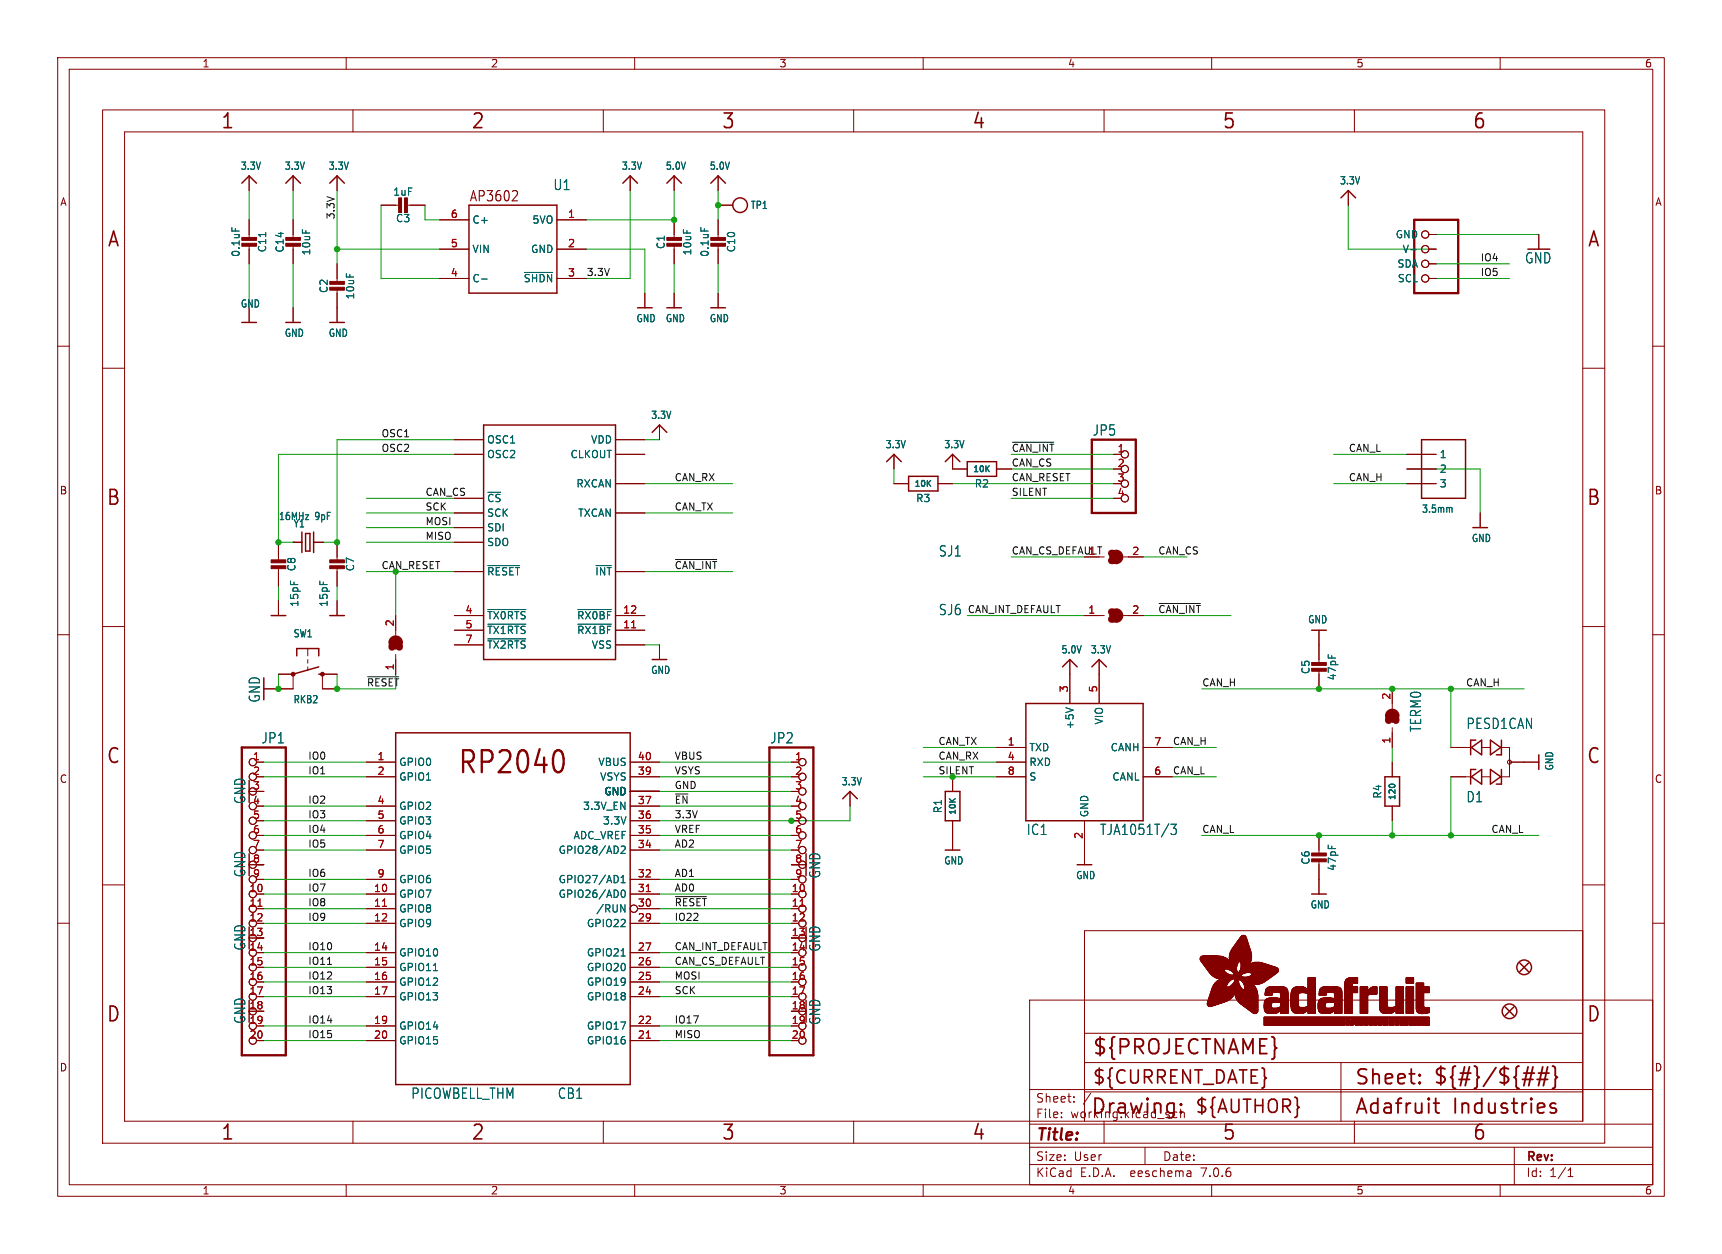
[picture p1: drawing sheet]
<svg xmlns="http://www.w3.org/2000/svg" width="298mm" height="217mm" viewBox="0 0 298 217" stroke-linecap="round" stroke-linejoin="round" font-family="sans-serif">
<defs><g id="words">
<text font-size="5.3" fill="#840000" x="79.2" y="134.6">RP2040</text>
<g font-size="3.5" fill="#840000">
<text x="38.2" y="22.7">1</text>
<text x="81.6" y="22.7">2</text>
<text x="125" y="22.7">3</text>
<text x="168.4" y="22.7">4</text>
<text x="211.8" y="22.7">5</text>
<text x="255.1" y="22.7">6</text>
<text x="18.5" y="43.1">A</text>
<text x="275" y="43.1">A</text>
<text x="18.3" y="87.9">B</text>
<text x="274.9" y="87.9">B</text>
<text x="18.3" y="132.7">C</text>
<text x="274.9" y="132.7">C</text>
<text x="18.3" y="177.4">D</text>
<text x="274.9" y="177.4">D</text>
<text x="189.2" y="183.2">${PROJECTNAME}</text>
<text x="234.7" y="188.4">Sheet:</text>
<text x="248.3" y="188.3">${#}/${##}</text>
<text x="38.2" y="197.9">1</text>
<text x="81.6" y="197.9">2</text>
<text x="125" y="197.9">3</text>
<text x="168.4" y="197.9">4</text>
<text x="189" y="193.5">Drawing:</text>
<text x="211.8" y="197.9">5</text>
<text x="234.7" y="193.5">Adafruit</text>
<text x="251.8" y="193.5">Industries</text>
<text x="255.1" y="197.9">6</text>
</g>
<g font-size="3.2" fill="#840000">
<text x="189.2" y="188.2">${CURRENT_DATE}</text>
<text x="207" y="193.3">${AUTHOR}</text>
</g>
<text font-size="2.8" fill="#840000" x="179.4" y="198.2">Title:</text>
<text font-size="2.5" fill="#840000" x="81.3" y="35.2">AP3602</text>
<g font-size="2.5" fill="#006464">
<text x="95.8" y="33.2">U1</text>
<text x="264.2" y="45.9">GND</text>
<text x="189.3" y="75.7">JP5</text>
<text x="162.6" y="96.7">SJ1</text>
<text x="162.6" y="106.8">SJ6</text>
<text x="45.3" y="121.9" transform="rotate(-90 45.3 121.9)">GND</text>
<text x="45.2" y="129">JP1</text>
<text x="133.4" y="129">JP2</text>
<text x="246.5" y="126.9" transform="rotate(-90 246.5 126.9)">TERM0</text>
<text x="254.1" y="126.6">PESD1CAN</text>
<text x="42.7" y="139.4" transform="rotate(-90 42.7 139.4)">GND</text>
<text x="254.1" y="139.3">D1</text>
<text x="177.9" y="144.9">IC1</text>
<text x="190.6" y="144.9">TJA1051T/3</text>
<text x="42.7" y="152.1" transform="rotate(-90 42.7 152.1)">GND</text>
<text x="142.4" y="152.3" transform="rotate(-90 142.4 152.3)">GND</text>
<text x="42.7" y="164.8" transform="rotate(-90 42.7 164.8)">GND</text>
<text x="142.4" y="165" transform="rotate(-90 142.4 165)">GND</text>
<text x="42.7" y="177.5" transform="rotate(-90 42.7 177.5)">GND</text>
<text x="142.4" y="177.7" transform="rotate(-90 142.4 177.7)">GND</text>
<text x="71.2" y="190.6">PICOWBELL_THM</text>
<text x="96.6" y="190.6">CB1</text>
</g>
<g font-size="2.1" fill="#840000">
<text x="179.4" y="191.3">Sheet:</text>
<text x="179.4" y="194">File:</text>
<text x="185.5" y="194">working.kicad_sch</text>
<text x="179.4" y="201.4">Size:</text>
<text x="186.1" y="201.4">User</text>
<text x="201.4" y="201.4">Date:</text>
<text x="264.4" y="201.6">Rev:</text>
<text x="179.4" y="204.2">KiCad</text>
<text x="187.2" y="204.2">E.D.A.</text>
<text x="196.1" y="204.2">eeschema</text>
<text x="208.4" y="204.2">7.0.6</text>
<text x="264.4" y="204.2">Id:</text>
<text x="268.5" y="204.2">1/1</text>
</g>
<g font-size="1.8" fill="#840000">
<text x="35" y="11.9">1</text>
<text x="85" y="11.9">2</text>
<text x="135" y="11.9">3</text>
<text x="185" y="11.9">4</text>
<text x="235" y="11.9">5</text>
<text x="285" y="11.9">6</text>
<text x="10.3" y="35.9">A</text>
<text x="286.8" y="35.9">A</text>
<text x="10.3" y="85.9">B</text>
<text x="286.7" y="85.9">B</text>
<text x="10.3" y="135.9">C</text>
<text x="286.7" y="135.9">C</text>
<text x="10.3" y="185.9">D</text>
<text x="286.7" y="185.9">D</text>
<text x="35" y="207.2">1</text>
<text x="85" y="207.2">2</text>
<text x="135" y="207.2">3</text>
<text x="185" y="207.2">4</text>
<text x="235" y="207.2">5</text>
<text x="285" y="207.2">6</text>
</g>
<g font-size="1.8" fill="#006464">
<text x="41.6" y="29.6">3.3V</text>
<text x="49.2" y="29.6">3.3V</text>
<text x="56.9" y="29.6">3.3V</text>
<text x="107.7" y="29.6">3.3V</text>
<text x="115.3" y="29.6">5.0V</text>
<text x="122.9" y="29.6">5.0V</text>
<text x="68" y="34.1">1uF</text>
<text x="232.1" y="32.2">3.3V</text>
<text x="68.5" y="38.7">C3</text>
<text x="81.8" y="39">C+</text>
<text x="92.2" y="39">5VO</text>
<text x="130" y="36.4">TP1</text>
<text x="241.8" y="41.5">GND</text>
<text x="41.7" y="44.6" transform="rotate(-90 41.7 44.6)">0.1uF</text>
<text x="46.3" y="43.8" transform="rotate(-90 46.3 43.8)">C11</text>
<text x="49.4" y="43.9" transform="rotate(-90 49.4 43.9)">C14</text>
<text x="54" y="44.4" transform="rotate(-90 54 44.4)">10uF</text>
<text x="81.8" y="44">VIN</text>
<text x="91.9" y="44">GND</text>
<text x="115.4" y="43.3" transform="rotate(-90 115.4 43.3)">C1</text>
<text x="120" y="44.4" transform="rotate(-90 120 44.4)">10uF</text>
<text x="123" y="44.6" transform="rotate(-90 123 44.6)">0.1uF</text>
<text x="127.6" y="43.8" transform="rotate(-90 127.6 43.8)">C10</text>
<text x="242.1" y="46.6">SDA</text>
<text x="243" y="44">V+</text>
<text x="41.6" y="53.5">GND</text>
<text x="57" y="50.9" transform="rotate(-90 57 50.9)">C2</text>
<text x="61.6" y="52" transform="rotate(-90 61.6 52)">10uF</text>
<text x="81.8" y="49.1">C-</text>
<text x="90.7" y="49.1">~{SHDN}</text>
<text x="242.2" y="49.1">SCL</text>
<text x="49.2" y="58.6">GND</text>
<text x="56.9" y="58.6">GND</text>
<text x="110.2" y="56">GND</text>
<text x="115.3" y="56">GND</text>
<text x="122.9" y="56">GND</text>
<text x="84.3" y="77.1">OSC1</text>
<text x="102.3" y="77.1">VDD</text>
<text x="112.7" y="72.8">3.3V</text>
<text x="153.4" y="77.9">3.3V</text>
<text x="163.5" y="77.9">3.3V</text>
<text x="84.3" y="79.6">OSC2</text>
<text x="98.8" y="79.6">CLKOUT</text>
<text x="249.4" y="79.6">1</text>
<text x="249.4" y="82.1">2</text>
<text x="84.3" y="89.8">SCK</text>
<text x="84.3" y="87.2">~{CS}</text>
<text x="99.8" y="84.7">RXCAN</text>
<text x="100.1" y="89.8">TXCAN</text>
<text x="158.7" y="87.2">R3</text>
<text x="168.8" y="84.7">R2</text>
<text x="246.4" y="89.1">3.5mm</text>
<text x="249.4" y="84.7">3</text>
<text x="48.2" y="90.3">16MHz</text>
<text x="50.8" y="91.6">Y1</text>
<text x="54.6" y="90.3">9pF</text>
<text x="84.3" y="92.3">SDI</text>
<text x="84.3" y="94.8">SDO</text>
<text x="255" y="94.1">GND</text>
<text x="51.4" y="99.1" transform="rotate(-90 51.4 99.1)">C8</text>
<text x="61.6" y="99.1" transform="rotate(-90 61.6 99.1)">C7</text>
<text x="84.3" y="99.9">~{RESET}</text>
<text x="103.1" y="99.9">~{INT}</text>
<text x="51.9" y="105.3" transform="rotate(-90 51.9 105.3)">15pF</text>
<text x="57" y="105.3" transform="rotate(-90 57 105.3)">15pF</text>
<text x="84.3" y="107.5">~{TX0RTS}</text>
<text x="99.9" y="107.5">~{RX0BF}</text>
<text x="50.8" y="110.7">SW1</text>
<text x="84.3" y="110.1">~{TX1RTS}</text>
<text x="84.3" y="112.6">~{TX2RTS}</text>
<text x="99.9" y="110.1">~{RX1BF}</text>
<text x="102.5" y="112.6">VSS</text>
<text x="183.9" y="113.5">5.0V</text>
<text x="188.9" y="113.5">3.3V</text>
<text x="226.6" y="108.2">GND</text>
<text x="112.7" y="117">GND</text>
<text x="227.2" y="116.9" transform="rotate(-90 227.2 116.9)">C5</text>
<text x="231.8" y="118" transform="rotate(-90 231.8 118)">47pF</text>
<text x="50.8" y="122.1">RKB2</text>
<text x="191.4" y="125.7" transform="rotate(-90 191.4 125.7)">VIO</text>
<text x="178.3" y="130.4">TXD</text>
<text x="186.3" y="126.5" transform="rotate(-90 186.3 126.5)">+5V</text>
<text x="192.4" y="130.4">CANH</text>
<text x="69.1" y="132.9">GPIO0</text>
<text x="69.1" y="135.5">GPIO1</text>
<text x="103.6" y="132.9">VBUS</text>
<text x="103.9" y="135.5">VSYS</text>
<text x="145.8" y="136.3">3.3V</text>
<text x="178.3" y="132.9">RXD</text>
<text x="178.3" y="135.5">S</text>
<text x="192.7" y="135.5">CANL</text>
<text x="269.4" y="133.6" transform="rotate(-90 269.4 133.6)">GND</text>
<text x="69.1" y="140.6">GPIO2</text>
<text x="69.1" y="143.1">GPIO3</text>
<text x="100.9" y="140.6">3.3V_EN</text>
<text x="104.4" y="143.1">3.3V</text>
<text x="104.6" y="138">GND</text>
<text x="163.4" y="141" transform="rotate(-90 163.4 141)">R1</text>
<text x="188.8" y="141.7" transform="rotate(-90 188.8 141.7)">GND</text>
<text x="239.6" y="138.5" transform="rotate(-90 239.6 138.5)">R4</text>
<text x="69.1" y="145.6">GPIO4</text>
<text x="69.1" y="148.2">GPIO5</text>
<text x="96.7" y="148.2">GPIO28/AD2</text>
<text x="99.3" y="145.6">ADC_VREF</text>
<text x="227.2" y="150" transform="rotate(-90 227.2 150)">C6</text>
<text x="69.1" y="155.8">GPIO7</text>
<text x="69.1" y="153.3">GPIO6</text>
<text x="96.7" y="155.8">GPIO26/AD0</text>
<text x="96.7" y="153.3">GPIO27/AD1</text>
<text x="163.5" y="150">GND</text>
<text x="186.4" y="152.6">GND</text>
<text x="231.8" y="151" transform="rotate(-90 231.8 151)">47pF</text>
<text x="69.1" y="158.3">GPIO8</text>
<text x="69.1" y="160.9">GPIO9</text>
<text x="101.6" y="160.9">GPIO22</text>
<text x="103.2" y="158.3">/RUN</text>
<text x="227" y="157.6">GND</text>
<text x="69.1" y="166">GPIO10</text>
<text x="101.6" y="166">GPIO21</text>
<text x="69.1" y="168.5">GPIO11</text>
<text x="69.1" y="171">GPIO12</text>
<text x="69.1" y="173.6">GPIO13</text>
<text x="101.6" y="173.6">GPIO18</text>
<text x="101.6" y="171">GPIO19</text>
<text x="101.6" y="168.5">GPIO20</text>
<text x="69.1" y="178.7">GPIO14</text>
<text x="101.6" y="178.7">GPIO17</text>
<text x="69.1" y="181.2">GPIO15</text>
<text x="101.6" y="181.2">GPIO16</text>
</g>
<g font-size="1.8" fill="#a90000">
<text x="78" y="37.8">6</text>
<text x="98.4" y="37.8">1</text>
<text x="78" y="42.9">5</text>
<text x="98.4" y="42.9">2</text>
<text x="78" y="48">4</text>
<text x="98.4" y="48">3</text>
<text x="193.6" y="78.5">1</text>
<text x="193.6" y="81">2</text>
<text x="193.6" y="83.6">3</text>
<text x="193.6" y="86.1">4</text>
<text x="188.5" y="96.3">1</text>
<text x="196.1" y="96.3">2</text>
<text x="80.6" y="106.4">4</text>
<text x="107.9" y="106.4">12</text>
<text x="188.5" y="106.4">1</text>
<text x="196.1" y="106.4">2</text>
<text x="68.3" y="108.7" transform="rotate(-90 68.3 108.7)">2</text>
<text x="80.6" y="109">5</text>
<text x="80.6" y="111.5">7</text>
<text x="107.9" y="109">11</text>
<text x="68.3" y="116.3" transform="rotate(-90 68.3 116.3)">1</text>
<text x="185.2" y="120.1" transform="rotate(-90 185.2 120.1)">3</text>
<text x="190.2" y="120.1" transform="rotate(-90 190.2 120.1)">5</text>
<text x="241" y="121.4" transform="rotate(-90 241 121.4)">2</text>
<text x="43.7" y="131.8">1</text>
<text x="65.3" y="131.8">1</text>
<text x="110.4" y="131.8">40</text>
<text x="137.7" y="131.8">1</text>
<text x="174.6" y="129.3">1</text>
<text x="174.6" y="131.8">4</text>
<text x="200" y="129.3">7</text>
<text x="241" y="129" transform="rotate(-90 241 129)">1</text>
<text x="43.7" y="134.4">2</text>
<text x="43.7" y="136.9">3</text>
<text x="65.3" y="134.4">2</text>
<text x="110.4" y="134.4">39</text>
<text x="137.7" y="134.4">2</text>
<text x="137.7" y="136.9">3</text>
<text x="174.6" y="134.4">8</text>
<text x="200" y="134.4">6</text>
<text x="43.7" y="139.4">4</text>
<text x="43.7" y="142">5</text>
<text x="65.3" y="139.4">4</text>
<text x="65.3" y="142">5</text>
<text x="110.4" y="142">36</text>
<text x="110.4" y="139.4">37</text>
<text x="137.7" y="139.4">4</text>
<text x="137.7" y="142">5</text>
<text x="43.7" y="144.5">6</text>
<text x="43.7" y="147.1">7</text>
<text x="43.7" y="149.6">8</text>
<text x="65.3" y="144.5">6</text>
<text x="65.3" y="147.1">7</text>
<text x="110.4" y="147.1">34</text>
<text x="110.4" y="144.5">35</text>
<text x="137.7" y="144.5">6</text>
<text x="137.7" y="147.1">7</text>
<text x="137.7" y="149.6">8</text>
<text x="187.7" y="145.5" transform="rotate(-90 187.7 145.5)">2</text>
<text x="43.1" y="154.7">10</text>
<text x="43.7" y="152.1">9</text>
<text x="64.7" y="154.7">10</text>
<text x="65.3" y="152.1">9</text>
<text x="110.4" y="154.7">31</text>
<text x="110.4" y="152.1">32</text>
<text x="137.1" y="154.7">10</text>
<text x="137.7" y="152.1">9</text>
<text x="43.1" y="157.2">11</text>
<text x="43.1" y="159.8">12</text>
<text x="64.7" y="157.2">11</text>
<text x="64.7" y="159.8">12</text>
<text x="110.4" y="159.8">29</text>
<text x="110.4" y="157.2">30</text>
<text x="137.1" y="157.2">11</text>
<text x="137.1" y="159.8">12</text>
<text x="43.1" y="162.3">13</text>
<text x="43.1" y="164.8">14</text>
<text x="43.1" y="167.4">15</text>
<text x="64.7" y="164.8">14</text>
<text x="64.7" y="167.4">15</text>
<text x="110.4" y="167.4">26</text>
<text x="110.4" y="164.8">27</text>
<text x="137.1" y="162.3">13</text>
<text x="137.1" y="164.8">14</text>
<text x="137.1" y="167.4">15</text>
<text x="43.1" y="169.9">16</text>
<text x="43.1" y="172.5">17</text>
<text x="64.7" y="169.9">16</text>
<text x="64.7" y="172.5">17</text>
<text x="110.4" y="172.5">24</text>
<text x="110.4" y="169.9">25</text>
<text x="137.1" y="169.9">16</text>
<text x="137.1" y="172.5">17</text>
<text x="43.1" y="175">18</text>
<text x="43.1" y="177.5">19</text>
<text x="64.7" y="177.5">19</text>
<text x="110.4" y="177.5">22</text>
<text x="137.1" y="175">18</text>
<text x="137.1" y="177.5">19</text>
<text x="43.1" y="180.1">20</text>
<text x="64.7" y="180.1">20</text>
<text x="110.4" y="180.1">21</text>
<text x="137.1" y="180.1">20</text>
</g>
<g font-size="1.7" fill="#0f0f0f">
<text x="58.1" y="38.1" transform="rotate(-90 58.1 38.1)">3.3V</text>
<text x="101.6" y="47.9">3.3V</text>
<text x="256.5" y="45.4">IO4</text>
<text x="256.5" y="47.9">IO5</text>
<text x="66" y="75.9">OSC1</text>
<text x="66" y="78.4">OSC2</text>
<text x="116.8" y="83.5">CAN_RX</text>
<text x="175.3" y="83.5">CAN_RESET</text>
<text x="175.3" y="80.9">CAN_CS</text>
<text x="175.3" y="78.4">~{CAN_INT}</text>
<text x="233.7" y="78.4">CAN_L</text>
<text x="233.7" y="83.5">CAN_H</text>
<text x="73.7" y="88.6">SCK</text>
<text x="73.7" y="86">CAN_CS</text>
<text x="116.8" y="88.6">CAN_TX</text>
<text x="175.3" y="86">SILENT</text>
<text x="73.7" y="91.1">MOSI</text>
<text x="73.7" y="93.6">MISO</text>
<text x="116.8" y="98.7">~{CAN_INT}</text>
<text x="200.7" y="96.2">CAN_CS</text>
<text x="167.6" y="106.3">CAN_INT_DEFAULT</text>
<text x="200.7" y="106.3">~{CAN_INT}</text>
<text x="63.5" y="119">~{RESET}</text>
<text x="208.3" y="119">CAN_H</text>
<text x="254" y="119">CAN_H</text>
<text x="53.3" y="131.7">IO0</text>
<text x="116.8" y="131.7">VBUS</text>
<text x="162.6" y="131.7">CAN_RX</text>
<text x="162.6" y="129.2">CAN_TX</text>
<text x="203.2" y="129.2">CAN_H</text>
<text x="53.3" y="134.3">IO1</text>
<text x="116.8" y="134.3">VSYS</text>
<text x="116.8" y="136.8">GND</text>
<text x="162.6" y="134.3">SILENT</text>
<text x="203.2" y="134.3">CAN_L</text>
<text x="53.3" y="141.9">IO3</text>
<text x="53.3" y="139.4">IO2</text>
<text x="116.8" y="139.4">~{EN}</text>
<text x="116.8" y="141.9">3.3V</text>
<text x="53.3" y="147">IO5</text>
<text x="53.3" y="144.4">IO4</text>
<text x="116.8" y="147">AD2</text>
<text x="116.8" y="144.4">VREF</text>
<text x="208.3" y="144.4">CAN_L</text>
<text x="258.4" y="144.4">CAN_L</text>
<text x="53.3" y="152.1">IO6</text>
<text x="53.3" y="154.6">IO7</text>
<text x="116.8" y="154.6">AD0</text>
<text x="116.8" y="152.1">AD1</text>
<text x="53.3" y="157.1">IO8</text>
<text x="53.3" y="159.7">IO9</text>
<text x="116.8" y="159.7">IO22</text>
<text x="116.8" y="157.1">~{RESET}</text>
<text x="53.3" y="167.3">IO11</text>
<text x="53.3" y="164.8">IO10</text>
<text x="116.8" y="167.3">CAN_CS_DEFAULT</text>
<text x="116.8" y="164.8">CAN_INT_DEFAULT</text>
<text x="53.3" y="169.8">IO12</text>
<text x="53.3" y="172.4">IO13</text>
<text x="116.8" y="172.4">SCK</text>
<text x="116.8" y="169.8">MOSI</text>
<text x="53.3" y="180">IO15</text>
<text x="53.3" y="177.5">IO14</text>
<text x="116.8" y="177.5">IO17</text>
<text x="116.8" y="180">MISO</text>
</g>
<text font-size="1.7" fill="#009600" x="66" y="98.7">CAN_RESET</text>
<text font-size="1.7" fill="#840000" x="175.3" y="96.2">CAN_CS_DEFAULT</text>
<g font-size="1.4" fill="#006464">
<text x="168.5" y="82.1">10K</text>
<text x="158.3" y="84.6">10K</text>
<text x="165.9" y="141.4" transform="rotate(-90 165.9 141.4)">10K</text>
<text x="242.1" y="138.8" transform="rotate(-90 242.1 138.8)">120</text>
</g>
</g></defs>
<g fill="none" stroke="#840000" stroke-width=".17">
<path d="M10 10h278.5v197.3h-278.5zM12 12h274.5v193.3h-274.5zM17.8 19h260.3v179.1h-260.3zM60 10v2M61.2 19v3.9M104.6 19v3.9M110 10v2M148 19v3.9M160 10v2M191.3 19v3.9M210 10v2M234.7 19v3.9"/>
<path d="M260 10v2M21.6 22.9h252.7v171.4h-252.7zM43.2 30.5v2.5M43.2 38.1v3.3M50.8 30.5v2.5M50.8 38.1v3.3M58.4 30.5v2.5M66 35.6h3.3M70.4 35.6h3.3M76.2 38.1h5.1M96.5 38.1h5.1M109.2 30.5v2.5"/>
<path d="M116.8 30.5v2.5M116.8 38.1v3.3M124.5 35.6h2.5M124.5 30.5v2.5M124.5 38.1v3.3M233.7 33v2.6M10 60h2M43.2 42.4v3.3M43.2 53.3v2.6M50.8 42.4v3.3M50.8 53.3v2.6M58.4 45.7v3.3"/>
<path d="M58.4 50v5.9M76.2 43.2h5.1M76.2 48.3h5.1M96.5 43.2h5.1M96.5 48.3h5.1M111.8 50.8v2.5M116.8 42.4v3.3M116.8 50.8v2.5M124.5 42.4v3.3M124.5 50.8v2.5M247.6 40.6h1.3M247.6 43.2h1.3"/>
<path d="M247.6 45.7h1.3M247.6 48.3h1.3M266.7 40.6v2.6M286.5 60h2M17.8 63.8h3.8M78.7 78.7h5.1M78.7 76.2h5.1M106.7 78.7h5.1M106.7 76.2h5.1M114.3 73.7v2.5M154.9 78.7v2.6M165.1 78.7v2.6h2.5"/>
<path d="M193 78.7h1.3M243.8 78.7h5.1M274.3 63.8h3.8M48.3 94v3.3M48.3 98.3v3.3M50.8 94h.1M55.9 94h.1M58.4 94v3.3M58.4 98.3v3.3M78.7 88.9h5.1M78.7 99.1h5.1M78.7 91.4h5.1"/>
<path d="M78.7 94h5.1M78.7 86.4h5.1M106.7 83.8h5.1M106.7 88.9h5.1M106.7 99.1h5.1M154.9 83.8h2.6M162.6 83.8h2.5M172.7 81.3h2.6M193 83.8h1.3M194.7 96.5h3.4M243.8 81.3h5.1M243.8 83.8h5.1"/>
<path d="M256.5 88.9v2.5M10 110h2M17.8 108.6h3.8M48.3 104.1v2.6M48.3 116.8h2.5v2.6h-5.1M53.3 112.4v1.3M53.3 114.3v.6M53.3 115.6v.6M58.4 104.1v2.6M58.4 116.8h-2.5v2.6h2.5M68.6 106.7v3.4M68.6 113.4v3.4"/>
<path d="M78.7 106.7h5.1M78.7 111.8h5.1M78.7 109.2h5.1M106.7 106.7h5.1M106.7 111.8h5.1M106.7 109.2h5.1M114.3 111.8v2.5M185.4 114.3v7.6M188 106.7h3.4M190.5 114.3v7.6M194.7 106.7h3.4M228.6 109.2v5.9"/>
<path d="M228.6 116.1v3.3M241.3 119.4v3.4M274.3 108.6h3.8M286.5 110h2M43.2 137.2h2.5M44.4 132.1h1.3M44.4 134.6h1.3M44.4 139.7h1.3M63.5 132.1h5.1M63.5 134.6h5.1M63.5 139.7h5.1M109.2 132.1h5.1"/>
<path d="M109.2 137.2h5.1M109.2 134.6h5.1M109.2 139.7h5.1M137.2 132.1h1.2M137.2 137.2h1.2M147.3 137.2v2.5M165.1 134.6v2.6M172.7 132.1h5.1M172.7 134.6h5.1M172.7 129.5h5.1M198.1 134.6h5.1M198.1 129.5h5.1"/>
<path d="M241.3 126.1v3.4M241.3 132.1v2.5M241.3 139.7v2.5M251.5 134.6h3.5M251.5 129.5h3.5M256.9 134.6h1.4M256.9 129.5h1.4M260.3 129.5h1.3v5.1h-1.3M261.6 132.1h5.1M10 160h2M17.8 153.4h3.8M43.2 149.9h2.5"/>
<path d="M44.4 142.2h1.3M44.4 144.8h1.3M44.4 147.3h1.3M44.4 152.4h1.3M44.4 154.9h1.3M44.4 157.5h1.3M63.5 142.2h5.1M63.5 144.8h5.1M63.5 147.3h5.1M63.5 152.4h5.1M63.5 154.9h5.1M63.5 157.5h5.1"/>
<path d="M109.2 142.2h5.1M109.2 144.8h5.1M109.2 147.3h5.1M109.2 152.4h5.1M109.2 154.9h5.1M110.5 157.5h3.8M137.2 142.2h1.2M137.2 144.8h1.2M137.2 147.3h1.2M137.2 149.9h2.5M137.2 152.4h1.2M165.1 142.2v5.1"/>
<path d="M188 142.2v7.7M228.6 144.8v3.3M228.6 149.1v5.8M274.3 153.4h3.8M286.5 160h2M43.2 175.3h2.5M43.2 162.6h2.5M44.4 160h1.3M44.4 165.1h1.3M44.4 167.6h1.3M44.4 170.2h1.3M44.4 172.7h1.3"/>
<path d="M44.4 177.8h1.3M63.5 160h5.1M63.5 165.1h5.1M63.5 167.6h5.1M63.5 170.2h5.1M63.5 172.7h5.1M63.5 177.8h5.1M109.2 160h5.1M109.2 165.1h5.1M109.2 167.6h5.1M109.2 170.2h5.1M109.2 172.7h5.1"/>
<path d="M109.2 177.8h5.1M137.2 175.3h2.5M137.2 162.6h2.5M178.4 173.3h108.1v32h-108.1zM188 179.1h86.3M274.3 161.3h-86.3v33M44.4 180.3h1.3M61.2 194.3v3.8M63.5 180.3h5.1M104.6 194.3v3.8M109.2 180.3h5.1M148 194.3v3.8"/>
<path d="M178.4 198.8h108.1M178.4 194.8h108.1M178.4 188.8h108.1M184 193.6v.1M184 192.8v.1M186.1 190.9v.1M186.1 190.1v.1M188 184.1h86.3M188 189.2h86.3M189.1 189.4l-1.3 2M191.3 194.3v3.8M198.4 198.8v3"/>
<path d="M203.8 192.7l.2 .1M204 193.6l-.2 .1M204.6 192.2v1.5M204.6 192.9l.2-.2 .4 .1 .1 .9M232.4 184.1v10.2M234.7 194.3v3.8M262.5 198.8v6.5M60 205.3v2M110 205.3v2M160 205.3v2M178.4 201.8h108.1M206.3 203l.1 .9"/>
<path d="M206.4 203.8l-.1 .1M206.4 203.3h-.1M210 205.3v2M260 205.3v2M271.8 203.9h.8M271.8 202.8l.4-.4v1.5"/>
<circle cx="247" cy="48.3" r=".63"/>
<circle cx="247" cy="40.6" r=".63"/>
<circle cx="247" cy="45.7" r=".63"/>
<circle cx="247" cy="43.2" r=".63"/>
<circle cx="194.9" cy="78.7" r=".63"/>
<circle cx="194.9" cy="81.3" r=".63"/>
<circle cx="194.9" cy="83.8" r=".63"/>
<circle cx="194.9" cy="86.4" r=".63"/>
<circle cx="43.8" cy="132.1" r=".63"/>
<circle cx="43.8" cy="134.6" r=".63"/>
<circle cx="43.8" cy="139.7" r=".63"/>
<circle cx="43.8" cy="137.2" r=".63"/>
<circle cx="139.1" cy="132.1" r=".63"/>
<circle cx="139.1" cy="139.7" r=".63"/>
<circle cx="139.1" cy="134.6" r=".63"/>
<circle cx="139.1" cy="137.2" r=".63"/>
<circle cx="261.6" cy="132.1" r=".36"/>
<circle cx="43.8" cy="157.5" r=".63"/>
<circle cx="43.8" cy="147.3" r=".63"/>
<circle cx="43.8" cy="144.8" r=".63"/>
<circle cx="43.8" cy="142.2" r=".63"/>
<circle cx="43.8" cy="154.9" r=".63"/>
<circle cx="43.8" cy="149.9" r=".63"/>
<circle cx="43.8" cy="152.4" r=".63"/>
<circle cx="109.9" cy="157.5" r=".63"/>
<circle cx="139.1" cy="142.2" r=".63"/>
<circle cx="139.1" cy="152.4" r=".63"/>
<circle cx="139.1" cy="154.9" r=".63"/>
<circle cx="139.1" cy="157.5" r=".63"/>
<circle cx="139.1" cy="147.3" r=".63"/>
<circle cx="139.1" cy="144.8" r=".63"/>
<circle cx="139.1" cy="149.9" r=".63"/>
<circle cx="43.8" cy="167.6" r=".63"/>
<circle cx="43.8" cy="175.3" r=".63"/>
<circle cx="43.8" cy="170.2" r=".63"/>
<circle cx="43.8" cy="172.7" r=".63"/>
<circle cx="43.8" cy="160" r=".63"/>
<circle cx="43.8" cy="162.6" r=".63"/>
<circle cx="43.8" cy="165.1" r=".63"/>
<circle cx="43.8" cy="177.8" r=".63"/>
<circle cx="139.1" cy="175.3" r=".63"/>
<circle cx="139.1" cy="165.1" r=".63"/>
<circle cx="139.1" cy="167.6" r=".63"/>
<circle cx="139.1" cy="172.7" r=".63"/>
<circle cx="139.1" cy="160" r=".63"/>
<circle cx="139.1" cy="177.8" r=".63"/>
<circle cx="139.1" cy="162.6" r=".63"/>
<circle cx="139.1" cy="170.2" r=".63"/>
<circle cx="43.8" cy="180.3" r=".63"/>
<circle cx="139.1" cy="180.3" r=".63"/>
</g>
<g fill="none" stroke="#840000" stroke-width=".25">
<path d="M41.9 31.7l1.3-1.2 1.2 1.2M49.5 31.7l1.3-1.2 1.3 1.2M57.1 31.7l1.3-1.2 1.3 1.2M81.3 35.6h15.2v15.2h-15.2zM107.9 31.7l1.3-1.2 1.3 1.2M115.6 31.7l1.2-1.2 1.3 1.2M123.2 31.7l1.3-1.2 1.2 1.2M232.4 34.3l1.3-1.3 1.2 1.3M41.9 55.9h2.5M49.5 55.9h2.6M57.1 55.9h2.6M110.5 53.3h2.5"/>
<path d="M115.6 53.3h2.5M123.2 53.3h2.5M83.8 73.7h22.9v40.6h-22.9zM113 74.9l1.3-1.2 1.3 1.2M246.4 76.2h7.6v10.2h-7.6zM50.8 94h1.5M52.3 92.2v3.6M53 92.5h.7v3h-.7zM54.4 94h1.5M54.4 92.2v3.6M153.7 80l1.2-1.3 1.3 1.3M157.5 82.5h5.1v2.6h-5.1z"/>
<path d="M163.8 80l1.3-1.3 1.3 1.3M167.6 80h5.1v2.5h-5.1zM255.3 91.4h2.5M47 106.7h2.5M51.4 113.7v-1.3h3.8v1.3M55.2 115.6l-4.4 1.2M55.2 116.8h.7M57.1 106.7h2.6M113 114.3h2.6M184.1 115.6l1.3-1.3 1.3 1.3M189.2 115.6l1.3-1.3 1.3 1.3M227.3 109.2h2.6"/>
<path d="M68.6 127h40.6v61h-40.6zM146 138.4l1.3-1.2 1.3 1.2M163.8 137.2h2.6v5h-2.6zM177.8 121.9h20.3v20.3h-20.3zM240 134.6h2.6v5.1h-2.6zM255 129.5l1.8-1.2v2.5zM255 134.6l1.8-1.3v2.6zM255.8 128.3h-.9v2.5M255.8 133.3h-.9v2.6M258.3 128.3l1.8 1.2-1.8 1.3zM258.3 133.3l1.8 1.3-1.8 1.3zM260.2 128.3v2.5h-.9"/>
<path d="M260.2 133.3v2.6h-.9M266.7 130.8v2.5M163.8 147.3h2.6M186.7 149.9h2.5M227.3 154.9h2.6M260.9 174.5l1.5 1.5M262.4 174.5l-1.5 1.5M263.4 166.9l1.5 1.5M264.9 166.9l-1.5 1.5"/>
<circle cx="128.3" cy="35.6" r="1.27"/>
<circle cx="261.6" cy="175.3" r="1.27"/>
<circle cx="264.2" cy="167.6" r="1.27"/>
</g>
<g fill="#840000" stroke="#840000" stroke-width=".17">
<path d="M47 97h2.5v.5h-2.5z"/>
<path d="M47 98h2.5v.6h-2.5z"/>
<path d="M57.1 97h2.6v.5h-2.6z"/>
<path d="M57.1 98h2.6v.6h-2.6z"/>
<path d="M208 166.3h4.8z"/>
<path d="M208 166.2l4.8 .1z"/>
<path d="M208 166.2h4.8z"/>
<path d="M208 166.2h4.7z"/>
<path d="M208 166.1l4.7 .1z"/>
<path d="M208 166.1h4.6z"/>
<path d="M208 166l4.5 .1z"/>
<path d="M208 166h4.5z"/>
<path d="M208 166.4h4.9z"/>
<path d="M208 166.3l4.9 .1z"/>
<path d="M208 166h4.4z"/>
<path d="M208 165.9l4.4 .1z"/>
<path d="M208.1 166.4l4.9 .1z"/>
<path d="M208.1 165.9h4.2z"/>
<path d="M208.1 166.5h4.9z"/>
<path d="M208.1 165.9h4.1z"/>
<path d="M208.1 165.8l4 .1z"/>
<path d="M208.1 166.6h5z"/>
<path d="M208.1 166.5l4.9 .1z"/>
<path d="M208.1 165.8h3.9z"/>
<path d="M208.2 166.6h4.9z"/>
<path d="M208.2 165.8h3.6z"/>
<path d="M208.2 166.6l4.9 .1z"/>
<path d="M208.2 165.7l3.5 .1z"/>
<path d="M208.2 166.7h5z"/>
<path d="M208.2 166.7h4.9z"/>
<path d="M208.3 166.7l4.9 .1z"/>
<path d="M208.3 165.7h3.3z"/>
<path d="M208.3 166.8h6.3z"/>
<path d="M208.3 166.8h4.9z"/>
<path d="M208.3 166.8l6.3 .1z"/>
<path d="M208.4 166.9h6.2z"/>
<path d="M208.4 167h6.1z"/>
<path d="M208.4 166.9l6.1 .1z"/>
<path d="M208.4 165.7h2.8z"/>
<path d="M208.5 167h6z"/>
<path d="M208.5 167l6 .1z"/>
<path d="M208.6 167.1h5.9z"/>
<path d="M208.6 167.1l5.8 .1z"/>
<path d="M208.6 167.2h5.8z"/>
<path d="M208.7 167.2l5.7 .1z"/>
<path d="M208.7 167.3h5.7z"/>
<path d="M208.7 167.3l5.7 .1z"/>
<path d="M208.8 167.4h5.6z"/>
<path d="M208.8 167.5h5.5z"/>
<path d="M208.8 167.4l5.5 .1z"/>
<path d="M208.9 167.5l5.4 .1z"/>
<path d="M208.9 167.6h5.4z"/>
<path d="M208.9 167.6l5.4 .1z"/>
<path d="M209 167.7h5.3z"/>
<path d="M209 167.7l5.3 .1z"/>
<path d="M209 167.8h5.3z"/>
<path d="M209.1 167.8h5.2z"/>
<path d="M209.1 167.8l5.2 .1z"/>
<path d="M209.1 167.9h5.2z"/>
<path d="M209.2 167.9l3.1 .1z"/>
<path d="M209.2 168h3z"/>
<path d="M209.2 174.1h1.8z"/>
<path d="M209.2 174l1.8 .1z"/>
<path d="M209.2 174h2z"/>
<path d="M209.2 174h2.1z"/>
<path d="M209.2 173.9l2.1 .1z"/>
<path d="M209.2 173.9h2.3z"/>
<path d="M209.2 173.9h2.4z"/>
<path d="M209.2 173.8l2.4 .1z"/>
<path d="M209.2 173.8h2.6z"/>
<path d="M209.2 168l3 .1z"/>
<path d="M209.3 174.1l1.4 .1z"/>
<path d="M209.3 174.1h1.5z"/>
<path d="M209.3 173.8h2.6z"/>
<path d="M209.3 173.7l2.6 .1z"/>
<path d="M209.3 173.7h2.8z"/>
<path d="M209.3 168.1h2.9z"/>
<path d="M209.3 174.2h1.2z"/>
<path d="M209.3 174.2h1.3z"/>
<path d="M209.3 173.7h2.9z"/>
<path d="M209.3 173.6l3 .1z"/>
<path d="M209.3 173.6h3.1z"/>
<path d="M209.3 173.6h3.2z"/>
<path d="M209.3 168.1l2.9 .1z"/>
<path d="M209.3 174.2l1.1 .1z"/>
<path d="M209.3 173.5l3.3 .1z"/>
<path d="M209.3 173.5h3.3z"/>
<path d="M209.3 173.4l3.4 .1z"/>
<path d="M209.3 173.4h3.5z"/>
<path d="M209.3 168.2h2.9z"/>
<path d="M209.4 174.3h.9z"/>
<path d="M209.4 173.4h3.4z"/>
<path d="M209.4 174.3h.8z"/>
<path d="M209.4 173.3l3.5 .1z"/>
<path d="M209.4 173.3h3.5z"/>
<path d="M209.4 173.3h3.6z"/>
<path d="M209.4 173.2l3.7 .1z"/>
<path d="M209.4 168.3h2.8z"/>
<path d="M209.4 168.2l2.8 .1z"/>
<path d="M209.4 174.3l.7 .1z"/>
<path d="M209.4 173.2h3.7z"/>
<path d="M209.4 173.2h3.8z"/>
<path d="M209.4 173.1l3.8 .1z"/>
<path d="M209.4 173.1h3.9z"/>
<path d="M209.5 173.1h3.8z"/>
<path d="M209.5 173l3.8 .1z"/>
<path d="M209.5 168.3l2.8 .1z"/>
<path d="M209.5 174.4h.5z"/>
<path d="M209.5 173h3.9z"/>
<path d="M209.5 172.9l4 .1z"/>
<path d="M209.5 168.4h2.8z"/>
<path d="M209.5 172.9h4z"/>
<path d="M209.5 172.8l4.1 .1z"/>
<path d="M209.5 172.8h4.1z"/>
<path d="M209.5 168.4l2.9 .1z"/>
<path d="M209.6 172.8h4z"/>
<path d="M209.6 172.7l4 .1z"/>
<path d="M209.6 168.5h2.8z"/>
<path d="M209.6 174.4h.3z"/>
<path d="M209.6 172.7h4.1z"/>
<path d="M209.6 172.6l4.1 .1z"/>
<path d="M209.6 168.5l2.9 .1z"/>
<path d="M209.6 172.6h4.1z"/>
<path d="M209.6 172.6h4.2z"/>
<path d="M209.6 172.5l4.2 .1z"/>
<path d="M209.6 172.5h4.2z"/>
<path d="M209.6 168.6h3z"/>
<path d="M209.6 168.6h2.9z"/>
<path d="M209.7 172.5h4.1z"/>
<path d="M209.7 172.4l4.1 .1z"/>
<path d="M209.7 172.4h4.2z"/>
<path d="M209.7 172.3l4.2 .1z"/>
<path d="M209.7 168.6l2.9 .1z"/>
<path d="M209.8 172.3h4.1z"/>
<path d="M209.8 172.2l4.1 .1z"/>
<path d="M209.8 172.2h4.1z"/>
<path d="M209.8 168.7l2.9 .1z"/>
<path d="M209.8 168.7h2.9z"/>
<path d="M209.8 172.1l4.2 .1z"/>
<path d="M209.8 172.1h4.2z"/>
<path d="M209.8 168.8h3z"/>
<path d="M209.8 172l4.2 .1z"/>
<path d="M209.8 172h4.2z"/>
<path d="M209.8 168.8h3.1z"/>
<path d="M209.9 171.9l4.1 .1z"/>
<path d="M209.9 171.9h4.1z"/>
<path d="M209.9 168.8l3 .1z"/>
<path d="M209.9 171.8l4.1 .1z"/>
<path d="M209.9 171.8h4.1z"/>
<path d="M209.9 168.9h3.1z"/>
<path d="M209.9 171.8h8z"/>
<path d="M209.9 171.7l8 .1z"/>
<path d="M209.9 171.7h7.9z"/>
<path d="M209.9 168.9h3.2z"/>
<path d="M210 171.6l7.8 .1z"/>
<path d="M210 171.6h7.8z"/>
<path d="M210 168.9l3.2 .1z"/>
<path d="M210 171.5l7.8 .1z"/>
<path d="M210 171.5h5.5z"/>
<path d="M210 169h3.3z"/>
<path d="M210 171.5h5.4z"/>
<path d="M210 171.4l5.4 .1z"/>
<path d="M210 171.4h5.3z"/>
<path d="M210 169h5.2z"/>
<path d="M210.1 171.3l5.1 .1z"/>
<path d="M210.1 171.3h5.1z"/>
<path d="M210.1 169l5.1 .1z"/>
<path d="M210.1 171.2l5 .1z"/>
<path d="M210.1 171.2h5z"/>
<path d="M210.1 171.1l5 .1z"/>
<path d="M210.1 171.1h4.9z"/>
<path d="M210.1 169.1h5z"/>
<path d="M210.2 171l2.5 .1z"/>
<path d="M210.2 171h2.5z"/>
<path d="M210.2 169.1h5z"/>
<path d="M210.2 171h2.4z"/>
<path d="M210.2 169.1l5 .1z"/>
<path d="M210.2 170.9l2.4 .1z"/>
<path d="M210.2 170.9h2.4z"/>
<path d="M210.2 169.2h5z"/>
<path d="M210.3 170.8l2.3 .1z"/>
<path d="M210.3 170.8h2.3z"/>
<path d="M210.3 169.2h4.9z"/>
<path d="M210.3 170.7l2.3 .1z"/>
<path d="M210.3 170.7h2.3z"/>
<path d="M210.3 169.2l5 .1z"/>
<path d="M210.4 170.7h2.2z"/>
<path d="M210.4 170.6l2.3 .1z"/>
<path d="M210.4 170.6h2.3z"/>
<path d="M210.4 169.3h5z"/>
<path d="M210.4 170.5l2.3 .1z"/>
<path d="M210.5 170.5h2.2z"/>
<path d="M210.5 169.3l5.2 .1z"/>
<path d="M210.5 170.4l2.3 .1z"/>
<path d="M210.5 170.4h2.3z"/>
<path d="M210.6 170.4h2.2z"/>
<path d="M210.6 169.4h9.6z"/>
<path d="M210.6 170.3l2.2 .1z"/>
<path d="M210.6 170.3h2.2z"/>
<path d="M210.7 170.3h2.2z"/>
<path d="M210.7 169.4l9.4 .1z"/>
<path d="M210.7 170.2l2.2 .1z"/>
<path d="M210.7 170.2h2.2z"/>
<path d="M210.8 170.2h2.2z"/>
<path d="M210.8 170.1l2.2 .1z"/>
<path d="M210.8 169.5h9.3z"/>
<path d="M210.8 170.1h2.2z"/>
<path d="M210.9 170.1h2.2z"/>
<path d="M211 170l2.1 .1z"/>
<path d="M211 170h2.1z"/>
<path d="M211 169.5l9 .1z"/>
<path d="M211 170h2.2z"/>
<path d="M211.1 169.9l2.2 .1z"/>
<path d="M211.1 169.9h2.2z"/>
<path d="M211.2 169.6h8.7z"/>
<path d="M211.2 169.8l2.1 .1z"/>
<path d="M211.3 169.8h2.1z"/>
<path d="M211.3 169.6h8.6z"/>
<path d="M211.4 169.7l2.1 .1z"/>
<path d="M211.5 169.7h2.1z"/>
<path d="M211.6 169.7h2z"/>
<path d="M211.7 169.6l2 .1z"/>
<path d="M212.7 167.9l1.6 .1z"/>
<path d="M212.8 168h1.5z"/>
<path d="M212.9 168h1.4z"/>
<path d="M212.9 171l2.1 .1z"/>
<path d="M213 171h2z"/>
<path d="M213 168l1.3 .1z"/>
<path d="M213 166h3.9z"/>
<path d="M213 165.9l3.9 .1z"/>
<path d="M213 165.9h3.9z"/>
<path d="M213 165.8l3.9 .1z"/>
<path d="M213.1 171h1.9z"/>
<path d="M213.1 168.1h1.2z"/>
<path d="M213.1 166.3l3.8 .1z"/>
<path d="M213.1 166.3h3.8z"/>
<path d="M213.1 166.2l3.8 .1z"/>
<path d="M213.1 166.2h3.8z"/>
<path d="M213.1 166.1l3.8 .1z"/>
<path d="M213.1 166.1h3.8z"/>
<path d="M213.1 166l3.8 .1z"/>
<path d="M213.1 165.8h3.8z"/>
<path d="M213.1 165.7l3.8 .1z"/>
<path d="M213.1 165.7h3.8z"/>
<path d="M213.1 165.6l3.8 .1z"/>
<path d="M213.1 165.6h3.8z"/>
<path d="M213.1 165.5l3.8 .1z"/>
<path d="M213.1 165.5h3.8z"/>
<path d="M213.1 166.4l3.7 .1z"/>
<path d="M213.1 166.4h3.8z"/>
<path d="M213.1 165.4l3.8 .1z"/>
<path d="M213.1 165.4h3.8z"/>
<path d="M213.1 170.9l1.9 .1z"/>
<path d="M213.1 166.5l3.7 .1z"/>
<path d="M213.1 166.5h3.7z"/>
<path d="M213.1 165.3l3.8 .1z"/>
<path d="M213.1 165.3h3.8z"/>
<path d="M213.2 170.9h1.7z"/>
<path d="M213.2 166.7h1.6z"/>
<path d="M213.2 166.6l3.6 .1z"/>
<path d="M213.2 166.6h3.6z"/>
<path d="M213.2 165.2l3.7 .1z"/>
<path d="M213.2 165.2h3.7z"/>
<path d="M213.2 165.1l3.7 .1z"/>
<path d="M213.2 168.1l1.1 .1z"/>
<path d="M213.2 166.7l1.5 .1z"/>
<path d="M213.2 166.7h1.5z"/>
<path d="M213.2 165.1h3.6z"/>
<path d="M213.2 165l3.6 .1z"/>
<path d="M213.3 170.9h1.6z"/>
<path d="M213.3 166.8h1.3z"/>
<path d="M213.3 165h3.5z"/>
<path d="M213.3 164.9l3.5 .1z"/>
<path d="M213.3 170.8l1.6 .1z"/>
<path d="M213.3 168.2h1z"/>
<path d="M213.3 164.9h3.5z"/>
<path d="M213.3 164.8l3.5 .1z"/>
<path d="M213.4 170.8h1.5z"/>
<path d="M213.4 164.8h3.4z"/>
<path d="M213.4 164.8h3.3z"/>
<path d="M213.4 164.7l3.3 .1z"/>
<path d="M213.4 168.2l1 .1z"/>
<path d="M213.4 164.7h3.3z"/>
<path d="M213.4 164.6l3.3 .1z"/>
<path d="M213.5 170.7l1.4 .1z"/>
<path d="M213.5 170.7h1.3z"/>
<path d="M213.5 168.3h.9z"/>
<path d="M213.5 164.6h3.2z"/>
<path d="M213.5 164.5l3.2 .1z"/>
<path d="M213.5 164.5h3.2z"/>
<path d="M213.5 164.5h3.1z"/>
<path d="M213.6 170.6l1.2 .1z"/>
<path d="M213.6 170.6h1.2z"/>
<path d="M213.6 168.3l.8 .1z"/>
<path d="M213.6 164.4l3 .1z"/>
<path d="M213.6 164.4h3z"/>
<path d="M213.6 168.4h.8z"/>
<path d="M213.6 164.3l3 .1z"/>
<path d="M213.7 170.5l1.1 .1z"/>
<path d="M213.7 170.5h1.1z"/>
<path d="M213.7 168.4l.8 .1z"/>
<path d="M213.7 164.3h2.9z"/>
<path d="M213.7 170.5h1z"/>
<path d="M213.7 168.5h.9z"/>
<path d="M213.7 168.5h.8z"/>
<path d="M213.7 164.2l2.9 .1z"/>
<path d="M213.7 164.2h2.8z"/>
<path d="M213.7 170.4l1 .1z"/>
<path d="M213.8 170.4h.9z"/>
<path d="M213.8 169h1.4z"/>
<path d="M213.8 168.6h2.1z"/>
<path d="M213.8 168.5l2.3 .1z"/>
<path d="M213.8 164.2h2.7z"/>
<path d="M213.8 164.1l2.7 .1z"/>
<path d="M213.8 170.3l.9 .1z"/>
<path d="M213.8 168.9l1.4 .1z"/>
<path d="M213.8 168.6l1.9 .1z"/>
<path d="M213.8 168.6h2z"/>
<path d="M213.8 164.1h2.7z"/>
<path d="M213.8 170.3h.9z"/>
<path d="M213.8 168.9h1.4z"/>
<path d="M213.8 168.7h1.7z"/>
<path d="M213.8 164l2.7 .1z"/>
<path d="M213.9 170.3h.8z"/>
<path d="M213.9 170.2l.8 .1z"/>
<path d="M213.9 168.9h1.4z"/>
<path d="M213.9 168.8l1.4 .1z"/>
<path d="M213.9 168.8h1.4z"/>
<path d="M213.9 168.8h1.5z"/>
<path d="M213.9 168.7l1.6 .1z"/>
<path d="M213.9 164h2.6z"/>
<path d="M213.9 170.2h.8z"/>
<path d="M213.9 169.6l6 .1z"/>
<path d="M213.9 163.9l2.6 .1z"/>
<path d="M213.9 170.1l.8 .1z"/>
<path d="M213.9 163.9h2.5z"/>
<path d="M214 170.1h.7z"/>
<path d="M214 170l.7 .1z"/>
<path d="M214 169.7h5.8z"/>
<path d="M214 163.8l2.4 .1z"/>
<path d="M214 163.8h2.4z"/>
<path d="M214 170h.7z"/>
<path d="M214 169.9l.7 .1z"/>
<path d="M214 169.9h.7z"/>
<path d="M214 169.8l.7 .1z"/>
<path d="M214 169.8h.8z"/>
<path d="M214 169.7l5.7 .1z"/>
<path d="M214 172.2l4 .1z"/>
<path d="M214 172.2h4z"/>
<path d="M214 172.2h3.9z"/>
<path d="M214 172.1l3.9 .1z"/>
<path d="M214 172.1h3.9z"/>
<path d="M214 172l3.9 .1z"/>
<path d="M214 172h3.9z"/>
<path d="M214 171.9l3.9 .1z"/>
<path d="M214 163.7l2.4 .1z"/>
<path d="M214.1 172.6h3.9z"/>
<path d="M214.1 172.5l3.9 .1z"/>
<path d="M214.1 172.5h3.9z"/>
<path d="M214.1 172.4l3.9 .1z"/>
<path d="M214.1 172.4h3.9z"/>
<path d="M214.1 172.3l3.9 .1z"/>
<path d="M214.1 172.3h3.9z"/>
<path d="M214.1 171.9h3.8z"/>
<path d="M214.1 171.8l3.8 .1z"/>
<path d="M214.1 171.8h3.8z"/>
<path d="M214.1 163.7h2.3z"/>
<path d="M214.1 172.7h3.9z"/>
<path d="M214.1 172.6l3.9 .1z"/>
<path d="M214.1 163.6l2.3 .1z"/>
<path d="M214.1 163.6h2.3z"/>
<path d="M214.1 172.8h3.9z"/>
<path d="M214.1 172.7l3.9 .1z"/>
<path d="M214.2 172.9h3.8z"/>
<path d="M214.2 172.8l3.8 .1z"/>
<path d="M214.2 172.8h3.8z"/>
<path d="M214.2 163.6h2.1z"/>
<path d="M214.2 163.5l2.1 .1z"/>
<path d="M214.2 173h3.8z"/>
<path d="M214.2 172.9l3.8 .1z"/>
<path d="M214.2 163.5h2.1z"/>
<path d="M214.2 163.4l2.1 .1z"/>
<path d="M214.3 173.1h3.7z"/>
<path d="M214.3 173l3.7 .1z"/>
<path d="M214.3 163.4h2z"/>
<path d="M214.3 173.2h3.7z"/>
<path d="M214.3 173.1l3.7 .1z"/>
<path d="M214.3 163.3l2 .1z"/>
<path d="M214.3 163.3h2z"/>
<path d="M214.4 173.2l3.6 .1z"/>
<path d="M214.4 173.2h3.6z"/>
<path d="M214.4 163.3h1.9z"/>
<path d="M214.4 163.2l1.8 .1z"/>
<path d="M214.4 173.3h3.6z"/>
<path d="M214.4 163.2h1.8z"/>
<path d="M214.5 173.3l3.5 .1z"/>
<path d="M214.5 163.2h1.7z"/>
<path d="M214.5 173.4h3.5z"/>
<path d="M214.5 163.1l1.7 .1z"/>
<path d="M214.5 163.1h1.7z"/>
<path d="M214.5 173.4l3.5 .1z"/>
<path d="M214.5 163l1.7 .1z"/>
<path d="M214.6 173.5h3.4z"/>
<path d="M214.6 173.6h3.4z"/>
<path d="M214.6 173.5l3.4 .1z"/>
<path d="M214.6 163h1.6z"/>
<path d="M214.6 168.5h6.8z"/>
<path d="M214.6 162.9l1.6 .1z"/>
<path d="M214.6 162.9h1.5z"/>
<path d="M214.7 173.7h3.3z"/>
<path d="M214.7 173.6l3.3 .1z"/>
<path d="M214.7 168.5h6.7z"/>
<path d="M214.7 162.9h1.4z"/>
<path d="M214.7 162.8l1.4 .1z"/>
<path d="M214.7 162.8h1.4z"/>
<path d="M214.8 173.7l3.2 .1z"/>
<path d="M214.8 168.4l6.7 .1z"/>
<path d="M214.8 162.7l1.3 .1z"/>
<path d="M214.8 162.7h1.3z"/>
<path d="M214.8 173.8h3.2z"/>
<path d="M214.8 168.4h6.7z"/>
<path d="M214.8 168.3l6.7 .1z"/>
<path d="M214.8 162.6l1.3 .1z"/>
<path d="M214.9 168.3h6.6z"/>
<path d="M214.9 162.6h1.2z"/>
<path d="M214.9 162.6h1.1z"/>
<path d="M214.9 173.9h3.1z"/>
<path d="M214.9 173.8l3.1 .1z"/>
<path d="M214.9 169.8h4.8z"/>
<path d="M214.9 168.2l6.7 .1z"/>
<path d="M214.9 168.2h6.7z"/>
<path d="M214.9 162.5l1.1 .1z"/>
<path d="M214.9 162.5h1.1z"/>
<path d="M214.9 166.7h1.8z"/>
<path d="M215 173.9h3z"/>
<path d="M215 169.8h4.6z"/>
<path d="M215 168.1l6.6 .1z"/>
<path d="M215 168.1h6.6z"/>
<path d="M215 168.1h6.5z"/>
<path d="M215 166.7h1.7z"/>
<path d="M215 162.5h1z"/>
<path d="M215 162.4l1 .1z"/>
<path d="M215 174h3z"/>
<path d="M215 173.9l3 .1z"/>
<path d="M215 168l6.5 .1z"/>
<path d="M215 168h6.5z"/>
<path d="M215 166.8h1.7z"/>
<path d="M215 166.7l1.7 .1z"/>
<path d="M215 162.4h1z"/>
<path d="M215 169.8l4.6 .1z"/>
<path d="M215 167.9l6.5 .1z"/>
<path d="M215 167.9h6.5z"/>
<path d="M215.1 174h2.9z"/>
<path d="M215.1 167.8l6.4 .1z"/>
<path d="M215.1 167.8h6.3z"/>
<path d="M215.1 167.7l6.2 .1z"/>
<path d="M215.1 167.7h6.2z"/>
<path d="M215.1 166.9l1.5 .1z"/>
<path d="M215.1 166.9h1.5z"/>
<path d="M215.1 166.8l1.6 .1z"/>
<path d="M215.1 162.3l.8 .1z"/>
<path d="M215.1 162.3h.8z"/>
<path d="M215.1 174l2.9 .1z"/>
<path d="M215.1 169.9l4.4 .1z"/>
<path d="M215.1 169.9h4.4z"/>
<path d="M215.1 167.7h6.1z"/>
<path d="M215.1 167.6l6 .1z"/>
<path d="M215.1 167.6h5.9z"/>
<path d="M215.1 167.6h5.8z"/>
<path d="M215.1 167.5l5.7 .1z"/>
<path d="M215.1 167.5h5.6z"/>
<path d="M215.1 167.4l5.5 .1z"/>
<path d="M215.1 167.4h5.4z"/>
<path d="M215.1 167.4h5.2z"/>
<path d="M215.1 167.3l5.2 .1z"/>
<path d="M215.1 167.3h5.1z"/>
<path d="M215.1 167.3h1.2z"/>
<path d="M215.1 167.2l4.9 .1z"/>
<path d="M215.1 167.2h1.3z"/>
<path d="M215.1 167.1l1.4 .1z"/>
<path d="M215.1 167.1h1.4z"/>
<path d="M215.1 167l1.4 .1z"/>
<path d="M215.1 167h1.5z"/>
<path d="M215.1 162.2l.8 .1z"/>
<path d="M215.2 174.1h2.8z"/>
<path d="M215.2 170h4.2z"/>
<path d="M215.2 162.2h.7z"/>
<path d="M215.2 170l4.2 .1z"/>
<path d="M215.2 162.2h.6z"/>
<path d="M215.3 174.1l2.7 .1z"/>
<path d="M215.3 170.1h4z"/>
<path d="M215.3 162.1l.4 .1z"/>
<path d="M215.3 174.2h2.7z"/>
<path d="M215.3 170.1l3.9 .1z"/>
<path d="M215.3 170.1h3.9z"/>
<path d="M215.3 162.1h.4z"/>
<path d="M215.3 170.2h3.8z"/>
<path d="M215.4 170.2l3.6 .1z"/>
<path d="M215.4 170.2h3.6z"/>
<path d="M215.4 174.3h2.6z"/>
<path d="M215.4 174.2l2.6 .1z"/>
<path d="M215.4 170.3h3.5z"/>
<path d="M215.5 174.3h2.5z"/>
<path d="M215.5 170.4h3.2z"/>
<path d="M215.5 170.3l3.3 .1z"/>
<path d="M215.5 170.4l1.4 .1z"/>
<path d="M215.5 170.4h1.4z"/>
<path d="M215.5 174.3l2.5 .1z"/>
<path d="M215.5 170.5h1.5z"/>
<path d="M215.6 174.4h2.4z"/>
<path d="M215.6 171.5h2.2z"/>
<path d="M215.6 170.6h1.5z"/>
<path d="M215.6 170.5l1.4 .1z"/>
<path d="M215.6 170.5h1.4z"/>
<path d="M215.6 170.7h1.6z"/>
<path d="M215.6 170.6l1.6 .1z"/>
<path d="M215.6 170.6h1.6z"/>
<path d="M215.7 170.7l1.6 .1z"/>
<path d="M215.7 170.7h1.6z"/>
<path d="M215.7 174.4l2.3 .1z"/>
<path d="M215.7 171.5h2.1z"/>
<path d="M215.7 171.4l2 .1z"/>
<path d="M215.7 170.9h1.7z"/>
<path d="M215.7 170.8l1.7 .1z"/>
<path d="M215.7 170.8h1.7z"/>
<path d="M215.7 170.8h1.6z"/>
<path d="M215.7 174.5h2.3z"/>
<path d="M215.7 171.4h2z"/>
<path d="M215.7 171.3l2 .1z"/>
<path d="M215.7 171l1.8 .1z"/>
<path d="M215.7 171h1.8z"/>
<path d="M215.7 170.9l1.8 .1z"/>
<path d="M215.7 170.9h1.8z"/>
<path d="M215.8 171.3h1.9z"/>
<path d="M215.8 171.2l1.8 .1z"/>
<path d="M215.8 171.2h1.8z"/>
<path d="M215.8 171.1l1.8 .1z"/>
<path d="M215.8 171.1h1.8z"/>
<path d="M215.8 174.5h2.2z"/>
<path d="M215.8 174.5l2.2 .1z"/>
<path d="M215.8 169.3l4.5 .1z"/>
<path d="M215.9 174.6h2.1z"/>
<path d="M216 174.6l2 .1z"/>
<path d="M216 174.7h2z"/>
<path d="M216.1 174.7l1.9 .1z"/>
<path d="M216.1 174.8h1.9z"/>
<path d="M216.2 174.8l1.8 .1z"/>
<path d="M216.2 169.3h4.1z"/>
<path d="M216.2 174.9h1.8z"/>
<path d="M216.3 174.9h1.7z"/>
<path d="M216.3 169.3h4.1z"/>
<path d="M216.3 174.9l1.7 .1z"/>
<path d="M216.4 167.3h3.7z"/>
<path d="M216.4 175h1.6z"/>
<path d="M216.4 169.2l4.1 .1z"/>
<path d="M216.5 175l1.5 .1z"/>
<path d="M216.5 167.2h3.3z"/>
<path d="M216.5 175.1h1.5z"/>
<path d="M216.5 169.2h4z"/>
<path d="M216.5 167.1l3.2 .1z"/>
<path d="M216.6 175.1l1.4 .1z"/>
<path d="M216.6 169.2h3.9z"/>
<path d="M216.6 168.5l4.8 .1z"/>
<path d="M216.6 167.1h2.9z"/>
<path d="M216.6 175.2h1.4z"/>
<path d="M216.7 175.2h1.3z"/>
<path d="M216.7 169.1l3.9 .1z"/>
<path d="M216.7 167l2.6 .1z"/>
<path d="M216.7 169.1h3.9z"/>
<path d="M216.8 175.3h1.2z"/>
<path d="M216.8 175.2l1.2 .1z"/>
<path d="M216.8 168.6h4.5z"/>
<path d="M216.8 167h2.4z"/>
<path d="M216.8 169.1h3.9z"/>
<path d="M216.8 167h2.3z"/>
<path d="M216.9 175.3h1.1z"/>
<path d="M216.9 175.3l1.1 .1z"/>
<path d="M216.9 170.4h1.7z"/>
<path d="M216.9 169l3.8 .1z"/>
<path d="M216.9 169h3.9z"/>
<path d="M216.9 166.9l2.1 .1z"/>
<path d="M216.9 175.4h1z"/>
<path d="M216.9 170.4l1.7 .1z"/>
<path d="M216.9 168.6l4.3 .1z"/>
<path d="M217 168.7h4.2z"/>
<path d="M217 175.4h.9z"/>
<path d="M217 168.9l3.9 .1z"/>
<path d="M217 168.9h3.9z"/>
<path d="M217 168.9h4z"/>
<path d="M217 168.8h4.1z"/>
<path d="M217 168.7l4.1 .1z"/>
<path d="M217 166.9h1.9z"/>
<path d="M217 175.4l.9 .1z"/>
<path d="M217 168.8l4 .1z"/>
<path d="M217 168.8h4z"/>
<path d="M217 166.9h1.8z"/>
<path d="M217.1 170.5h1.4z"/>
<path d="M217.1 175.5h.8z"/>
<path d="M217.1 175.5h.7z"/>
<path d="M217.1 166.8l1.6 .1z"/>
<path d="M217.2 175.5l.6 .1z"/>
<path d="M217.2 170.5h1.1z"/>
<path d="M217.2 175.6h.6z"/>
<path d="M217.2 170.5l1.1 .1z"/>
<path d="M217.3 175.6h.4z"/>
<path d="M217.3 166.8h1.2z"/>
<path d="M217.4 166.8h1z"/>
<path d="M217.4 175.6l.1 .1z"/>
<path d="M217.4 170.6h.6z"/>
<path d="M219.1 177.7h14z"/>
<path d="M219.1 177.6l14 .1z"/>
<path d="M219.1 177.6h14z"/>
<path d="M219.1 177.5l14 .1z"/>
<path d="M219.1 177.5h14z"/>
<path d="M219.1 177.4l14 .1z"/>
<path d="M219.1 177.4h14z"/>
<path d="M219.1 177.3l14 .1z"/>
<path d="M219.1 177.3h14z"/>
<path d="M219.1 177.2l14 .1z"/>
<path d="M219.1 177.2h14z"/>
<path d="M219.1 177.1l14 .1z"/>
<path d="M219.1 177.1h14z"/>
<path d="M219.1 177l14 .1z"/>
<path d="M219.1 177h14z"/>
<path d="M219.1 176.9l14 .1z"/>
<path d="M219.1 176.9h14z"/>
<path d="M219.1 176.8l14 .1z"/>
<path d="M219.1 176.8h14z"/>
<path d="M219.1 176.7l14 .1z"/>
<path d="M219.1 176.7h14z"/>
<path d="M219.1 176.6l14 .1z"/>
<path d="M219.1 176.6h14z"/>
<path d="M219.1 176.5l14 .1z"/>
<path d="M219.1 176.5h14z"/>
<path d="M219.1 176.4l28.6 .1z"/>
<path d="M219.1 176.4h28.6z"/>
<path d="M219.1 176.3l28.6 .1z"/>
<path d="M219.1 176.3h28.6z"/>
<path d="M219.1 174.6h1.3z"/>
<path d="M219.1 174.5l1.3 .1z"/>
<path d="M219.1 174.5h1.2z"/>
<path d="M219.1 174.4l1.2 .1z"/>
<path d="M219.1 174.4h1.2z"/>
<path d="M219.1 174.3l1.2 .1z"/>
<path d="M219.1 174.3h1.2z"/>
<path d="M219.1 174.2l1.2 .1z"/>
<path d="M219.1 174.2h1.2z"/>
<path d="M219.1 174.1l1.2 .1z"/>
<path d="M219.1 174.1h1.2z"/>
<path d="M219.1 174.9l4.2 .1z"/>
<path d="M219.1 174.9h4.2z"/>
<path d="M219.1 174.8l4.2 .1z"/>
<path d="M219.1 174.8h4.2z"/>
<path d="M219.1 174.7l4.2 .1z"/>
<path d="M219.1 174.7h1.5z"/>
<path d="M219.1 174.6l1.4 .1z"/>
<path d="M219.1 174l1.2 .1z"/>
<path d="M219.1 174h1.2z"/>
<path d="M219.1 173.9l1.2 .1z"/>
<path d="M219.1 173.9h1.3z"/>
<path d="M219.1 173.8l1.3 .1z"/>
<path d="M219.1 173.8h1.4z"/>
<path d="M219.1 173.8h1.5z"/>
<path d="M219.1 173.7l1.5 .1z"/>
<path d="M219.1 175.1h4.2z"/>
<path d="M219.1 175l4.2 .1z"/>
<path d="M219.1 175h4.2z"/>
<path d="M219.1 173.7h4.2z"/>
<path d="M219.1 173.6l4.2 .1z"/>
<path d="M219.1 173.6h4.2z"/>
<path d="M219.2 175.1l2.7 .1z"/>
<path d="M219.2 173.6h4.1z"/>
<path d="M219.2 173.5l4.1 .1z"/>
<path d="M219.2 175.2h2.6z"/>
<path d="M219.2 175.2h2.7z"/>
<path d="M219.2 173.5h4.1z"/>
<path d="M219.2 173.4l4.1 .1z"/>
<path d="M219.2 173.4h4.1z"/>
<path d="M219.3 175.3h2.4z"/>
<path d="M219.3 175.3h2.5z"/>
<path d="M219.3 175.2l2.5 .1z"/>
<path d="M219.3 173.4h4z"/>
<path d="M219.3 173.3l4 .1z"/>
<path d="M219.3 172.5h1.2z"/>
<path d="M219.3 172.4l1.2 .1z"/>
<path d="M219.3 172.4h1.2z"/>
<path d="M219.3 172.3l1.2 .1z"/>
<path d="M219.3 172.3h1.2z"/>
<path d="M219.3 172.2l1.2 .1z"/>
<path d="M219.3 172.2h1.2z"/>
<path d="M219.3 172.1l1.3 .1z"/>
<path d="M219.3 173.3h4z"/>
<path d="M219.3 172.1h1.3z"/>
<path d="M219.3 172l1.3 .1z"/>
<path d="M219.3 172h1.3z"/>
<path d="M219.3 172h3.9z"/>
<path d="M219.3 171.9l3.9 .1z"/>
<path d="M219.3 171.9h3.9z"/>
<path d="M219.3 175.4h2.3z"/>
<path d="M219.3 175.3l2.4 .1z"/>
<path d="M219.3 171.8l3.9 .1z"/>
<path d="M219.3 171.8h3.9z"/>
<path d="M219.3 171.7l3.9 .1z"/>
<path d="M219.3 171.7h3.9z"/>
<path d="M219.4 175.4h2.1z"/>
<path d="M219.4 173.2l3.9 .1z"/>
<path d="M219.4 173.2h3.9z"/>
<path d="M219.4 171.6l3.8 .1z"/>
<path d="M219.4 171.6h3.8z"/>
<path d="M219.4 171.5l3.8 .1z"/>
<path d="M219.4 171.5h3.8z"/>
<path d="M219.4 171.5h3.7z"/>
<path d="M219.4 175.5h2z"/>
<path d="M219.4 175.4l2.1 .1z"/>
<path d="M219.4 171.4l3.7 .1z"/>
<path d="M219.4 171.4h3.7z"/>
<path d="M219.5 173.1l3.8 .1z"/>
<path d="M219.5 171.4h3.6z"/>
<path d="M219.5 175.5h1.9z"/>
<path d="M219.5 173.1h3.8z"/>
<path d="M219.5 171.3l3.5 .1z"/>
<path d="M219.5 171.3h3.5z"/>
<path d="M219.6 173.1h3.7z"/>
<path d="M219.6 171.3h3.4z"/>
<path d="M219.6 175.5l1.7 .1z"/>
<path d="M219.6 171.2l3.3 .1z"/>
<path d="M219.6 175.6h1.6z"/>
<path d="M219.6 173l3.7 .1z"/>
<path d="M219.6 171.2h3.3z"/>
<path d="M219.7 171.2h3.2z"/>
<path d="M219.7 171.1l3.1 .1z"/>
<path d="M219.7 173h2.1z"/>
<path d="M219.8 171.1h2.9z"/>
<path d="M219.8 175.6h1.2z"/>
<path d="M219.9 173h1.6z"/>
<path d="M219.9 171l2.7 .1z"/>
<path d="M220 172.9l1.3 .1z"/>
<path d="M220 171h2.5z"/>
<path d="M221.3 174.7h2z"/>
<path d="M221.4 174.6l1.9 .1z"/>
<path d="M221.6 174.6h1.7z"/>
<path d="M221.7 174.6h1.6z"/>
<path d="M221.7 174.5l1.6 .1z"/>
<path d="M221.8 174.5h1.5z"/>
<path d="M221.8 172h1.4z"/>
<path d="M221.9 172l1.3 .1z"/>
<path d="M221.9 174.5h1.4z"/>
<path d="M221.9 172.1l1.4 .1z"/>
<path d="M221.9 172.1h1.4z"/>
<path d="M221.9 172.1h1.3z"/>
<path d="M221.9 172.3h1.4z"/>
<path d="M221.9 172.2l1.4 .1z"/>
<path d="M221.9 172.2h1.4z"/>
<path d="M222 175.6h1.3z"/>
<path d="M222 175.5l1.3 .1z"/>
<path d="M222 175.5h1.3z"/>
<path d="M222 175.4l1.3 .1z"/>
<path d="M222 175.4h1.3z"/>
<path d="M222 175.3l1.3 .1z"/>
<path d="M222 175.3h1.3z"/>
<path d="M222 175.2l1.3 .1z"/>
<path d="M222 175.2h1.3z"/>
<path d="M222 175.1l1.3 .1z"/>
<path d="M222 174.4l1.3 .1z"/>
<path d="M222 174.4h1.3z"/>
<path d="M222 174.3l1.3 .1z"/>
<path d="M222 174.3h1.3z"/>
<path d="M222 174.2l1.3 .1z"/>
<path d="M222 174.2h1.3z"/>
<path d="M222 174.1l1.3 .1z"/>
<path d="M222 174.1h1.3z"/>
<path d="M222 174l1.3 .1z"/>
<path d="M222 174h1.3z"/>
<path d="M222 173.9l1.3 .1z"/>
<path d="M222 173.9h1.3z"/>
<path d="M222 173.8l1.3 .1z"/>
<path d="M222 173.8h1.3z"/>
<path d="M222 173.7l1.3 .1z"/>
<path d="M222 173h1.3z"/>
<path d="M222 172.9l1.3 .1z"/>
<path d="M222 172.9h1.3z"/>
<path d="M222 172.8l1.3 .1z"/>
<path d="M222 172.8h1.3z"/>
<path d="M222 172.7l1.3 .1z"/>
<path d="M222 172.7h1.3z"/>
<path d="M222 172.6l1.3 .1z"/>
<path d="M222 172.6h1.3z"/>
<path d="M222 172.5l1.3 .1z"/>
<path d="M222 172.5h1.3z"/>
<path d="M222 172.4l1.3 .1z"/>
<path d="M222 172.4h1.3z"/>
<path d="M222 172.3l1.3 .1z"/>
<path d="M223.7 174.2h1.3z"/>
<path d="M223.7 174.1l1.3 .1z"/>
<path d="M223.7 174.1h1.3z"/>
<path d="M223.7 174l1.3 .1z"/>
<path d="M223.7 174h1.3z"/>
<path d="M223.7 173.9l1.3 .1z"/>
<path d="M223.7 173.9h1.3z"/>
<path d="M223.7 173.8l1.3 .1z"/>
<path d="M223.7 173.8h1.3z"/>
<path d="M223.7 173.7l1.3 .1z"/>
<path d="M223.7 173.7h1.3z"/>
<path d="M223.7 173.6l1.3 .1z"/>
<path d="M223.7 173.6h1.3z"/>
<path d="M223.7 173.5l1.3 .1z"/>
<path d="M223.7 173.5h1.3z"/>
<path d="M223.7 173.4l1.3 .1z"/>
<path d="M223.7 173.4h1.3z"/>
<path d="M223.7 173.3l1.3 .1z"/>
<path d="M223.7 173.3h1.3z"/>
<path d="M223.7 173.2l1.3 .1z"/>
<path d="M223.7 173.2h1.3z"/>
<path d="M223.7 173.1l1.3 .1z"/>
<path d="M223.7 173.1h1.3z"/>
<path d="M223.7 173l1.3 .1z"/>
<path d="M223.7 173h1.3z"/>
<path d="M223.7 172.9l1.3 .1z"/>
<path d="M223.7 172.9h1.3z"/>
<path d="M223.7 172.8l1.3 .1z"/>
<path d="M223.7 172.8h1.3z"/>
<path d="M223.7 172.7l1.3 .1z"/>
<path d="M223.7 172.7h1.3z"/>
<path d="M223.7 172.6l1.3 .1z"/>
<path d="M223.7 172.6h1.3z"/>
<path d="M223.7 172.5l1.3 .1z"/>
<path d="M223.7 172.5h1.3z"/>
<path d="M223.7 172.4l1.3 .1z"/>
<path d="M223.7 174.4l1.4 .1z"/>
<path d="M223.7 174.4h1.4z"/>
<path d="M223.7 174.3l1.4 .1z"/>
<path d="M223.7 174.3h1.4z"/>
<path d="M223.7 174.3h1.3z"/>
<path d="M223.7 174.2l1.3 .1z"/>
<path d="M223.7 172.4h1.3z"/>
<path d="M223.7 172.3l1.3 .1z"/>
<path d="M223.7 172.3h1.4z"/>
<path d="M223.7 172.2l1.4 .1z"/>
<path d="M223.7 172.2h1.4z"/>
<path d="M223.8 174.7l4.2 .1z"/>
<path d="M223.8 174.7h4.2z"/>
<path d="M223.8 174.6l4.2 .1z"/>
<path d="M223.8 174.6h4.2z"/>
<path d="M223.8 174.5l1.5 .1z"/>
<path d="M223.8 174.5h1.4z"/>
<path d="M223.8 174.5h1.3z"/>
<path d="M223.8 172.2h1.3z"/>
<path d="M223.8 172.1l1.3 .1z"/>
<path d="M223.8 172.1h1.4z"/>
<path d="M223.8 172l1.6 .1z"/>
<path d="M223.8 172h4.2z"/>
<path d="M223.8 174.9h4.2z"/>
<path d="M223.8 174.8l4.2 .1z"/>
<path d="M223.8 174.8h4.2z"/>
<path d="M223.8 171.9l4.2 .1z"/>
<path d="M223.8 171.9h4.2z"/>
<path d="M223.8 171.8l4.2 .1z"/>
<path d="M223.8 171.8h4.2z"/>
<path d="M223.8 174.9l4.2 .1z"/>
<path d="M223.8 171.7l4.2 .1z"/>
<path d="M223.9 175.1h2.8z"/>
<path d="M223.9 175l4.1 .1z"/>
<path d="M223.9 175h4.1z"/>
<path d="M223.9 171.7h4.1z"/>
<path d="M223.9 171.6l4.1 .1z"/>
<path d="M223.9 171.6h4.1z"/>
<path d="M223.9 175.1l2.7 .1z"/>
<path d="M223.9 175.1h2.7z"/>
<path d="M223.9 171.5l4.1 .1z"/>
<path d="M223.9 175.2h2.6z"/>
<path d="M223.9 171.5h4.1z"/>
<path d="M224 175.2h2.5z"/>
<path d="M224 171.5h2.6z"/>
<path d="M224 175.3h2.4z"/>
<path d="M224 175.2l2.4 .1z"/>
<path d="M224 171.4l2.6 .1z"/>
<path d="M224 171.4h2.6z"/>
<path d="M224.1 175.3h2.2z"/>
<path d="M224.1 171.4h2.4z"/>
<path d="M224.1 175.3l2.2 .1z"/>
<path d="M224.1 171.3l2.4 .1z"/>
<path d="M224.1 171.3h2.3z"/>
<path d="M224.1 175.4h2.2z"/>
<path d="M224.2 175.4h2z"/>
<path d="M224.2 171.3h2.1z"/>
<path d="M224.2 171.2l2.1 .1z"/>
<path d="M224.2 175.5h1.9z"/>
<path d="M224.2 175.4l1.9 .1z"/>
<path d="M224.2 171.2h2z"/>
<path d="M224.3 171.2h1.9z"/>
<path d="M224.3 175.5h1.7z"/>
<path d="M224.3 171.1l1.8 .1z"/>
<path d="M224.4 171.1h1.7z"/>
<path d="M224.4 175.5l1.6 .1z"/>
<path d="M224.5 175.6h1.4z"/>
<path d="M224.5 171l1.5 .1z"/>
<path d="M224.6 171h1.3z"/>
<path d="M224.7 175.6h1z"/>
<path d="M226.1 172l1.9 .1z"/>
<path d="M226.2 174.5l1.8 .1z"/>
<path d="M226.3 172.1h1.7z"/>
<path d="M226.3 174.5h1.7z"/>
<path d="M226.5 172.1h1.5z"/>
<path d="M226.5 174.5h1.5z"/>
<path d="M226.5 174.4l1.5 .1z"/>
<path d="M226.5 172.1l1.5 .1z"/>
<path d="M226.6 172.2h1.4z"/>
<path d="M226.6 174.4h1.4z"/>
<path d="M226.7 175.6h1.3z"/>
<path d="M226.7 175.5l1.3 .1z"/>
<path d="M226.7 175.5h1.3z"/>
<path d="M226.7 175.4l1.3 .1z"/>
<path d="M226.7 175.4h1.3z"/>
<path d="M226.7 175.3l1.3 .1z"/>
<path d="M226.7 175.3h1.3z"/>
<path d="M226.7 175.2l1.3 .1z"/>
<path d="M226.7 175.2h1.3z"/>
<path d="M226.7 175.1l1.3 .1z"/>
<path d="M226.7 175.1h1.3z"/>
<path d="M226.7 174.4h1.3z"/>
<path d="M226.7 174.3l1.3 .1z"/>
<path d="M226.7 174.3h1.3z"/>
<path d="M226.7 174.2l1.3 .1z"/>
<path d="M226.7 174.2h1.3z"/>
<path d="M226.7 174.1l1.3 .1z"/>
<path d="M226.7 174.1h1.3z"/>
<path d="M226.7 174l1.3 .1z"/>
<path d="M226.7 174h1.3z"/>
<path d="M226.7 173.9l1.3 .1z"/>
<path d="M226.7 173.9h1.3z"/>
<path d="M226.7 173.8l1.3 .1z"/>
<path d="M226.7 173.8h1.3z"/>
<path d="M226.7 173.7l1.3 .1z"/>
<path d="M226.7 173.7h1.3z"/>
<path d="M226.7 173.6l1.3 .1z"/>
<path d="M226.7 173.6h1.3z"/>
<path d="M226.7 173.5l1.3 .1z"/>
<path d="M226.7 173.5h1.3z"/>
<path d="M226.7 173.4l1.3 .1z"/>
<path d="M226.7 173.4h1.3z"/>
<path d="M226.7 173.3l1.3 .1z"/>
<path d="M226.7 173.3h1.3z"/>
<path d="M226.7 173.2l1.3 .1z"/>
<path d="M226.7 173.2h1.3z"/>
<path d="M226.7 173.1l1.3 .1z"/>
<path d="M226.7 173.1h1.3z"/>
<path d="M226.7 173l1.3 .1z"/>
<path d="M226.7 173h1.3z"/>
<path d="M226.7 172.9l1.3 .1z"/>
<path d="M226.7 172.9h1.3z"/>
<path d="M226.7 172.8l1.3 .1z"/>
<path d="M226.7 172.8h1.3z"/>
<path d="M226.7 172.7l1.3 .1z"/>
<path d="M226.7 172.7h1.3z"/>
<path d="M226.7 172.6l1.3 .1z"/>
<path d="M226.7 172.6h1.3z"/>
<path d="M226.7 172.5l1.3 .1z"/>
<path d="M226.7 172.5h1.3z"/>
<path d="M226.7 172.4l1.3 .1z"/>
<path d="M226.7 172.4h1.3z"/>
<path d="M226.7 172.3l1.3 .1z"/>
<path d="M226.7 172.3h1.3z"/>
<path d="M226.7 172.2l1.3 .1z"/>
<path d="M226.7 172.2h1.3z"/>
<path d="M226.7 171.5h1.3z"/>
<path d="M226.7 171.4l1.3 .1z"/>
<path d="M226.7 171.4h1.3z"/>
<path d="M226.7 171.3l1.3 .1z"/>
<path d="M226.7 171.3h1.3z"/>
<path d="M226.7 171.2l1.3 .1z"/>
<path d="M226.7 171.2h1.3z"/>
<path d="M226.7 171.1l1.3 .1z"/>
<path d="M226.7 171.1h1.3z"/>
<path d="M226.7 171l1.3 .1z"/>
<path d="M226.7 171h1.3z"/>
<path d="M226.7 170.9l1.3 .1z"/>
<path d="M226.7 170.9h1.3z"/>
<path d="M226.7 170.8l1.3 .1z"/>
<path d="M226.7 170.8h1.3z"/>
<path d="M226.7 170.7l1.3 .1z"/>
<path d="M226.7 170.7h1.3z"/>
<path d="M226.7 170.6l1.3 .1z"/>
<path d="M226.7 170.6h1.3z"/>
<path d="M226.7 170.5l1.3 .1z"/>
<path d="M226.7 170.5h1.3z"/>
<path d="M226.7 170.4l1.3 .1z"/>
<path d="M226.7 170.4h1.3z"/>
<path d="M226.7 170.3l1.3 .1z"/>
<path d="M226.7 170.3h1.3z"/>
<path d="M226.7 170.2l1.3 .1z"/>
<path d="M226.7 170.2h1.3z"/>
<path d="M226.7 170.1l1.3 .1z"/>
<path d="M226.7 170.1h1.3z"/>
<path d="M226.7 170l1.3 .1z"/>
<path d="M226.7 170h1.3z"/>
<path d="M226.7 169.9l1.3 .1z"/>
<path d="M226.7 169.9h1.3z"/>
<path d="M226.7 169.8l1.3 .1z"/>
<path d="M226.7 169.8h1.3z"/>
<path d="M226.7 169.7l1.3 .1z"/>
<path d="M226.7 169.7h1.3z"/>
<path d="M226.7 169.6l1.3 .1z"/>
<path d="M226.7 169.6h1.3z"/>
<path d="M226.7 169.5l1.3 .1z"/>
<path d="M226.7 169.5h1.3z"/>
<path d="M226.7 169.4l1.3 .1z"/>
<path d="M228.4 174.8h4.2z"/>
<path d="M228.4 174.7l4.2 .1z"/>
<path d="M228.4 174.7h1.5z"/>
<path d="M228.4 174.6l1.4 .1z"/>
<path d="M228.4 174.6h1.4z"/>
<path d="M228.4 174.6h1.3z"/>
<path d="M228.4 174.5l1.3 .1z"/>
<path d="M228.4 174.5h1.3z"/>
<path d="M228.4 174.4l1.3 .1z"/>
<path d="M228.4 174.4h1.3z"/>
<path d="M228.4 174.3l1.3 .1z"/>
<path d="M228.4 174.3h1.3z"/>
<path d="M228.4 174.2l1.3 .1z"/>
<path d="M228.4 174.2h1.3z"/>
<path d="M228.4 174.1l1.3 .1z"/>
<path d="M228.4 174.1h1.3z"/>
<path d="M228.4 174l1.3 .1z"/>
<path d="M228.4 174h1.3z"/>
<path d="M228.4 173.9l1.3 .1z"/>
<path d="M228.4 173.9h1.3z"/>
<path d="M228.5 174.9l4.1 .1z"/>
<path d="M228.5 174.9h4.1z"/>
<path d="M228.5 174.8l4.1 .1z"/>
<path d="M228.5 173.8l1.3 .1z"/>
<path d="M228.5 173.8h1.3z"/>
<path d="M228.5 173.8h1.4z"/>
<path d="M228.5 173.7l1.5 .1z"/>
<path d="M228.5 175.1h4.1z"/>
<path d="M228.5 175l4.1 .1z"/>
<path d="M228.5 175h4.1z"/>
<path d="M228.5 173.7h4.1z"/>
<path d="M228.5 173.6l4.1 .1z"/>
<path d="M228.5 173.6h4.1z"/>
<path d="M228.5 175.2h2.8z"/>
<path d="M228.5 175.1l2.8 .1z"/>
<path d="M228.5 173.5l4.1 .1z"/>
<path d="M228.5 173.5h4.1z"/>
<path d="M228.6 175.2h2.6z"/>
<path d="M228.6 173.4l4 .1z"/>
<path d="M228.6 173.4h4z"/>
<path d="M228.6 175.3h2.4z"/>
<path d="M228.6 175.3h2.5z"/>
<path d="M228.6 175.2l2.5 .1z"/>
<path d="M228.6 173.3l4 .1z"/>
<path d="M228.6 172.5h1.2z"/>
<path d="M228.6 172.4l1.2 .1z"/>
<path d="M228.6 172.4h1.2z"/>
<path d="M228.6 172.3l1.2 .1z"/>
<path d="M228.6 172.3h1.2z"/>
<path d="M228.6 172.2l1.3 .1z"/>
<path d="M228.6 172.2h1.3z"/>
<path d="M228.6 172.1l1.3 .1z"/>
<path d="M228.6 175.3l2.4 .1z"/>
<path d="M228.6 173.3h4z"/>
<path d="M228.6 172.1h1.3z"/>
<path d="M228.6 172l1.3 .1z"/>
<path d="M228.6 172h1.4z"/>
<path d="M228.6 172h4z"/>
<path d="M228.6 171.9l4 .1z"/>
<path d="M228.6 171.9h4z"/>
<path d="M228.6 171.8l4 .1z"/>
<path d="M228.6 171.8h4z"/>
<path d="M228.7 175.4h2.3z"/>
<path d="M228.7 173.3h3.9z"/>
<path d="M228.7 171.7l3.9 .1z"/>
<path d="M228.7 171.7h3.9z"/>
<path d="M228.7 175.4h2.2z"/>
<path d="M228.7 173.2l3.9 .1z"/>
<path d="M228.7 173.2h3.9z"/>
<path d="M228.7 171.6l3.9 .1z"/>
<path d="M228.7 171.6h3.8z"/>
<path d="M228.7 171.5l3.8 .1z"/>
<path d="M228.7 175.4l2.1 .1z"/>
<path d="M228.7 171.5h3.8z"/>
<path d="M228.7 171.4l3.8 .1z"/>
<path d="M228.8 175.5h2z"/>
<path d="M228.8 171.4h3.7z"/>
<path d="M228.8 173.1l3.8 .1z"/>
<path d="M228.8 171.4h3.6z"/>
<path d="M228.9 175.5h1.8z"/>
<path d="M228.9 173.1h3.7z"/>
<path d="M228.9 171.3l3.5 .1z"/>
<path d="M228.9 171.3h3.4z"/>
<path d="M229 175.5l1.6 .1z"/>
<path d="M229 173l3.6 .1z"/>
<path d="M229 171.2l3.3 .1z"/>
<path d="M229 171.2h3.2z"/>
<path d="M229 175.6h1.6z"/>
<path d="M229.1 173h2z"/>
<path d="M229.1 171.1l3 .1z"/>
<path d="M229.1 171.1h3z"/>
<path d="M229.2 175.6h1.2z"/>
<path d="M229.2 173h1.7z"/>
<path d="M229.3 171l2.6 .1z"/>
<path d="M229.4 172.9l1.3 .1z"/>
<path d="M229.4 171h2.4z"/>
<path d="M230.7 174.7h1.9z"/>
<path d="M230.8 174.6l1.8 .1z"/>
<path d="M230.9 174.6h1.7z"/>
<path d="M231 174.6h1.6z"/>
<path d="M231.1 174.5l1.5 .1z"/>
<path d="M231.2 174.5h1.4z"/>
<path d="M231.2 172l1.4 .1z"/>
<path d="M231.2 172h1.4z"/>
<path d="M231.3 174.5h1.3z"/>
<path d="M231.3 172.1l1.3 .1z"/>
<path d="M231.3 172.1h1.3z"/>
<path d="M231.3 175.6h1.3z"/>
<path d="M231.3 175.5l1.3 .1z"/>
<path d="M231.3 175.5h1.3z"/>
<path d="M231.3 175.4l1.3 .1z"/>
<path d="M231.3 175.4h1.3z"/>
<path d="M231.3 175.3l1.3 .1z"/>
<path d="M231.3 175.3h1.3z"/>
<path d="M231.3 175.2l1.3 .1z"/>
<path d="M231.3 175.2h1.3z"/>
<path d="M231.3 175.1l1.3 .1z"/>
<path d="M231.3 174.4l1.3 .1z"/>
<path d="M231.3 174.4h1.3z"/>
<path d="M231.3 174.3l1.3 .1z"/>
<path d="M231.3 174.3h1.3z"/>
<path d="M231.3 174.2l1.3 .1z"/>
<path d="M231.3 174.2h1.3z"/>
<path d="M231.3 174.1l1.3 .1z"/>
<path d="M231.3 174.1h1.3z"/>
<path d="M231.3 174l1.3 .1z"/>
<path d="M231.3 174h1.3z"/>
<path d="M231.3 173.9l1.3 .1z"/>
<path d="M231.3 173.9h1.3z"/>
<path d="M231.3 173.8l1.3 .1z"/>
<path d="M231.3 173.8h1.3z"/>
<path d="M231.3 173.7l1.3 .1z"/>
<path d="M231.3 173h1.3z"/>
<path d="M231.3 172.9l1.3 .1z"/>
<path d="M231.3 172.9h1.3z"/>
<path d="M231.3 172.8l1.3 .1z"/>
<path d="M231.3 172.8h1.3z"/>
<path d="M231.3 172.7l1.3 .1z"/>
<path d="M231.3 172.7h1.3z"/>
<path d="M231.3 172.6l1.3 .1z"/>
<path d="M231.3 172.6h1.3z"/>
<path d="M231.3 172.5l1.3 .1z"/>
<path d="M231.3 172.5h1.3z"/>
<path d="M231.3 172.4l1.3 .1z"/>
<path d="M231.3 172.4h1.3z"/>
<path d="M231.3 172.3l1.3 .1z"/>
<path d="M231.3 172.3h1.3z"/>
<path d="M231.3 172.2l1.3 .1z"/>
<path d="M231.3 172.2h1.3z"/>
<path d="M233.1 175.6h1.3z"/>
<path d="M233.1 175.5l1.3 .1z"/>
<path d="M233.1 175.5h1.3z"/>
<path d="M233.1 175.4l1.3 .1z"/>
<path d="M233.1 175.4h1.3z"/>
<path d="M233.1 175.3l1.3 .1z"/>
<path d="M233.1 175.3h1.3z"/>
<path d="M233.1 175.2l1.3 .1z"/>
<path d="M233.1 175.2h1.3z"/>
<path d="M233.1 175.1l1.3 .1z"/>
<path d="M233.1 175.1h1.3z"/>
<path d="M233.1 175l1.3 .1z"/>
<path d="M233.1 175h1.3z"/>
<path d="M233.1 174.9l1.3 .1z"/>
<path d="M233.1 174.9h1.3z"/>
<path d="M233.1 174.8l1.3 .1z"/>
<path d="M233.1 174.8h1.3z"/>
<path d="M233.1 174.7l1.3 .1z"/>
<path d="M233.1 174.7h1.3z"/>
<path d="M233.1 174.6l1.3 .1z"/>
<path d="M233.1 174.6h1.3z"/>
<path d="M233.1 174.5l1.3 .1z"/>
<path d="M233.1 174.5h1.3z"/>
<path d="M233.1 174.4l1.3 .1z"/>
<path d="M233.1 174.4h1.3z"/>
<path d="M233.1 174.3l1.3 .1z"/>
<path d="M233.1 174.3h1.3z"/>
<path d="M233.1 174.2l1.3 .1z"/>
<path d="M233.1 174.2h1.3z"/>
<path d="M233.1 174.1l1.3 .1z"/>
<path d="M233.1 174.1h1.3z"/>
<path d="M233.1 174l1.3 .1z"/>
<path d="M233.1 174h1.3z"/>
<path d="M233.1 173.9l1.3 .1z"/>
<path d="M233.1 173.9h1.3z"/>
<path d="M233.1 173.8l1.3 .1z"/>
<path d="M233.1 173.8h1.3z"/>
<path d="M233.1 173.7l1.3 .1z"/>
<path d="M233.1 173.7h1.3z"/>
<path d="M233.1 173.6l1.3 .1z"/>
<path d="M233.1 173.6h1.3z"/>
<path d="M233.1 173.5l1.3 .1z"/>
<path d="M233.1 173.5h1.3z"/>
<path d="M233.1 173.4l1.3 .1z"/>
<path d="M233.1 173.4h1.3z"/>
<path d="M233.1 173.3l1.3 .1z"/>
<path d="M233.1 173.3h1.3z"/>
<path d="M233.1 173.2l1.3 .1z"/>
<path d="M233.1 173.2h1.3z"/>
<path d="M233.1 173.1l1.3 .1z"/>
<path d="M233.1 173.1h1.3z"/>
<path d="M233.1 173l1.3 .1z"/>
<path d="M233.1 173h1.3z"/>
<path d="M233.1 172.9l1.3 .1z"/>
<path d="M233.1 172.9h1.3z"/>
<path d="M233.1 172.8l1.3 .1z"/>
<path d="M233.1 172.8h1.3z"/>
<path d="M233.1 172.7l1.3 .1z"/>
<path d="M233.1 172.7h1.3z"/>
<path d="M233.1 172.6l1.3 .1z"/>
<path d="M233.1 172.6h1.3z"/>
<path d="M233.1 172.5l1.3 .1z"/>
<path d="M233.1 172.5h1.3z"/>
<path d="M233.1 172.4l1.3 .1z"/>
<path d="M233.1 172.4h1.3z"/>
<path d="M233.1 172.3l1.3 .1z"/>
<path d="M233.1 172.3h1.3z"/>
<path d="M233.1 172.2l1.3 .1z"/>
<path d="M233.1 172.2h1.3z"/>
<path d="M233.1 172.1l1.3 .1z"/>
<path d="M233.1 172.1h1.3z"/>
<path d="M233.1 172l1.3 .1z"/>
<path d="M233.1 172h2.2z"/>
<path d="M233.1 171.9l2.2 .1z"/>
<path d="M233.1 171.9h2.2z"/>
<path d="M233.1 171.8l2.2 .1z"/>
<path d="M233.1 171.8h2.2z"/>
<path d="M233.1 171.7l2.2 .1z"/>
<path d="M233.1 171.7h2.2z"/>
<path d="M233.1 171.6l2.2 .1z"/>
<path d="M233.1 171.6h2.2z"/>
<path d="M233.1 171.5l2.2 .1z"/>
<path d="M233.1 171.5h2.2z"/>
<path d="M233.1 171.4l2.2 .1z"/>
<path d="M233.1 171.4h2.2z"/>
<path d="M233.1 171.3l2.2 .1z"/>
<path d="M233.1 171.3h2.2z"/>
<path d="M233.1 171.2l2.2 .1z"/>
<path d="M233.1 171.2h2.2z"/>
<path d="M233.1 171.1l2.2 .1z"/>
<path d="M233.1 171.1h2.2z"/>
<path d="M233.1 171l2.2 .1z"/>
<path d="M233.1 171h2.2z"/>
<path d="M233.1 171h1.3z"/>
<path d="M233.1 170.9l1.3 .1z"/>
<path d="M233.1 170.9h1.3z"/>
<path d="M233.1 170.8l1.3 .1z"/>
<path d="M233.1 170.8h1.3z"/>
<path d="M233.1 170.7l1.3 .1z"/>
<path d="M233.1 170.7h1.3z"/>
<path d="M233.1 170.6l1.3 .1z"/>
<path d="M233.1 170.6h1.3z"/>
<path d="M233.1 170.5l1.3 .1z"/>
<path d="M233.1 170.5h1.3z"/>
<path d="M233.1 170.4l1.4 .1z"/>
<path d="M233.1 170.4h2.2z"/>
<path d="M233.1 170.3l2.2 .1z"/>
<path d="M233.1 170.3h2.2z"/>
<path d="M233.1 170.2l2.2 .1z"/>
<path d="M233.1 170.2h2.2z"/>
<path d="M233.1 170.1l2.2 .1z"/>
<path d="M233.1 170.1h2.2z"/>
<path d="M233.1 170l2.2 .1z"/>
<path d="M233.2 170h2.1z"/>
<path d="M233.2 169.9l2.1 .1z"/>
<path d="M233.2 169.9h2.1z"/>
<path d="M233.2 169.8l2.1 .1z"/>
<path d="M233.2 169.8h2.1z"/>
<path d="M233.3 177.7h.5z"/>
<path d="M233.3 177.6l.5 .1z"/>
<path d="M233.3 177.6h.5z"/>
<path d="M233.3 177.5l.5 .1z"/>
<path d="M233.3 177.5h.5z"/>
<path d="M233.3 177.4l.5 .1z"/>
<path d="M233.3 177.4h.5z"/>
<path d="M233.3 177.3l.5 .1z"/>
<path d="M233.3 177.3h.5z"/>
<path d="M233.3 177.2l.5 .1z"/>
<path d="M233.3 177.2h.5z"/>
<path d="M233.3 177.1l.5 .1z"/>
<path d="M233.3 177.1h.5z"/>
<path d="M233.3 177l.5 .1z"/>
<path d="M233.3 177h.5z"/>
<path d="M233.3 176.9l.5 .1z"/>
<path d="M233.3 176.9h.5z"/>
<path d="M233.3 176.8l.5 .1z"/>
<path d="M233.3 176.8h.5z"/>
<path d="M233.3 176.7l.5 .1z"/>
<path d="M233.3 176.7h.5z"/>
<path d="M233.3 176.6l.5 .1z"/>
<path d="M233.3 176.6h.5z"/>
<path d="M233.3 176.5l.5 .1z"/>
<path d="M233.3 176.5h.5z"/>
<path d="M233.3 169.8h2z"/>
<path d="M233.3 169.7l2 .1z"/>
<path d="M233.3 169.7h2z"/>
<path d="M233.4 169.7h1.9z"/>
<path d="M233.4 169.6l1.9 .1z"/>
<path d="M233.5 169.6h1.8z"/>
<path d="M233.6 169.5l1.7 .1z"/>
<path d="M233.7 169.5h1.6z"/>
<path d="M234 177.7h.5z"/>
<path d="M234 177.6l.5 .1z"/>
<path d="M234 177.6h.5z"/>
<path d="M234 177.5l.5 .1z"/>
<path d="M234 177.5h.4z"/>
<path d="M234 177.4l.4 .1z"/>
<path d="M234 177.4h.4z"/>
<path d="M234 177.3l.4 .1z"/>
<path d="M234 177.3h.3z"/>
<path d="M234 177.2l.3 .1z"/>
<path d="M234 177.2h.3z"/>
<path d="M234 177.1l.2 .1z"/>
<path d="M234 177.1h.2z"/>
<path d="M234 177l.2 .1z"/>
<path d="M234 177h.2z"/>
<path d="M234 176.9l.2 .1z"/>
<path d="M234 176.9h.1z"/>
<path d="M234 176.8l.1 .1z"/>
<path d="M234 176.8h.1z"/>
<path d="M234 169.4l1.3 .1z"/>
<path d="M234.1 176.5h.6z"/>
<path d="M234.1 176.5l.6 .1z"/>
<path d="M234.2 176.6h.5z"/>
<path d="M234.2 176.6l.5 .1z"/>
<path d="M234.2 176.7l.5 .1z"/>
<path d="M234.2 176.7h.5z"/>
<path d="M234.3 176.8h.4z"/>
<path d="M234.3 176.8l.4 .1z"/>
<path d="M234.3 176.9h.4z"/>
<path d="M234.4 177h.3z"/>
<path d="M234.4 176.9l.3 .1z"/>
<path d="M234.4 177l.3 .1z"/>
<path d="M234.4 177.1h.3z"/>
<path d="M234.5 177.2h.2z"/>
<path d="M234.5 177.1l.2 .1z"/>
<path d="M234.5 177.3h.2z"/>
<path d="M234.5 177.2l.2 .1z"/>
<path d="M234.6 177.4h.1z"/>
<path d="M234.6 177.3l.1 .1z"/>
<path d="M234.6 177.4l.1 .1z"/>
<path d="M234.9 177.7h.5z"/>
<path d="M234.9 177.6l.5 .1z"/>
<path d="M234.9 177.6h.5z"/>
<path d="M234.9 177.5l.5 .1z"/>
<path d="M234.9 177.5h.5z"/>
<path d="M234.9 177.4l.5 .1z"/>
<path d="M234.9 177.4h.5z"/>
<path d="M234.9 177.3l.5 .1z"/>
<path d="M234.9 177.3h.5z"/>
<path d="M234.9 177.2l.5 .1z"/>
<path d="M234.9 177.2h.5z"/>
<path d="M234.9 177.1l.5 .1z"/>
<path d="M234.9 177.1h.5z"/>
<path d="M234.9 177l.5 .1z"/>
<path d="M234.9 177h.5z"/>
<path d="M234.9 176.9l.5 .1z"/>
<path d="M234.9 176.9h.5z"/>
<path d="M234.9 176.8l.5 .1z"/>
<path d="M234.9 176.8h.5z"/>
<path d="M234.9 176.7l.5 .1z"/>
<path d="M234.9 176.7h.5z"/>
<path d="M234.9 176.6l.5 .1z"/>
<path d="M234.9 176.6h.5z"/>
<path d="M234.9 176.5l.5 .1z"/>
<path d="M234.9 176.5h.5z"/>
<path d="M235.6 177.7h.6z"/>
<path d="M235.6 177.6l.7 .1z"/>
<path d="M235.6 177.6h.7z"/>
<path d="M235.6 177.5l.7 .1z"/>
<path d="M235.6 177.5h.7z"/>
<path d="M235.6 177.4l.7 .1z"/>
<path d="M235.6 177.4h.7z"/>
<path d="M235.6 177.3l.7 .1z"/>
<path d="M235.6 177.3h.7z"/>
<path d="M235.6 177.2l.7 .1z"/>
<path d="M235.6 177.2h.7z"/>
<path d="M235.6 177.1l.7 .1z"/>
<path d="M235.6 177.1h.7z"/>
<path d="M235.6 177l.7 .1z"/>
<path d="M235.6 177h.7z"/>
<path d="M235.6 176.9l.7 .1z"/>
<path d="M235.6 176.9h.7z"/>
<path d="M235.6 176.8l.7 .1z"/>
<path d="M235.6 176.8h.7z"/>
<path d="M235.6 176.7l.7 .1z"/>
<path d="M235.6 176.7h.7z"/>
<path d="M235.6 176.7h.6z"/>
<path d="M235.7 175.6h1.3z"/>
<path d="M235.7 175.5l1.3 .1z"/>
<path d="M235.7 175.5h1.3z"/>
<path d="M235.7 175.4l1.3 .1z"/>
<path d="M235.7 175.4h1.3z"/>
<path d="M235.7 175.3l1.3 .1z"/>
<path d="M235.7 175.3h1.3z"/>
<path d="M235.7 175.2l1.3 .1z"/>
<path d="M235.7 175.2h1.3z"/>
<path d="M235.7 175.1l1.3 .1z"/>
<path d="M235.7 175.1h1.3z"/>
<path d="M235.7 175l1.3 .1z"/>
<path d="M235.7 175h1.3z"/>
<path d="M235.7 174.9l1.3 .1z"/>
<path d="M235.7 174.9h1.3z"/>
<path d="M235.7 174.8l1.3 .1z"/>
<path d="M235.7 174.8h1.3z"/>
<path d="M235.7 174.7l1.3 .1z"/>
<path d="M235.7 174.7h1.3z"/>
<path d="M235.7 174.6l1.3 .1z"/>
<path d="M235.7 174.6h1.3z"/>
<path d="M235.7 174.5l1.3 .1z"/>
<path d="M235.7 174.5h1.3z"/>
<path d="M235.7 174.4l1.3 .1z"/>
<path d="M235.7 174.4h1.3z"/>
<path d="M235.7 174.3l1.3 .1z"/>
<path d="M235.7 174.3h1.3z"/>
<path d="M235.7 174.2l1.3 .1z"/>
<path d="M235.7 174.2h1.3z"/>
<path d="M235.7 174.1l1.3 .1z"/>
<path d="M235.7 174.1h1.3z"/>
<path d="M235.7 174l1.3 .1z"/>
<path d="M235.7 174h1.3z"/>
<path d="M235.7 173.9l1.3 .1z"/>
<path d="M235.7 173.9h1.3z"/>
<path d="M235.7 173.8l1.3 .1z"/>
<path d="M235.7 173.8h1.3z"/>
<path d="M235.7 173.7l1.3 .1z"/>
<path d="M235.7 173.7h1.3z"/>
<path d="M235.7 173.6l1.3 .1z"/>
<path d="M235.7 173.6h1.3z"/>
<path d="M235.7 173.5l1.3 .1z"/>
<path d="M235.7 173.5h1.3z"/>
<path d="M235.7 173.4l1.3 .1z"/>
<path d="M235.7 173.4h1.3z"/>
<path d="M235.7 173.3l1.3 .1z"/>
<path d="M235.7 173.3h1.3z"/>
<path d="M235.7 173.2l1.3 .1z"/>
<path d="M235.7 173.2h1.3z"/>
<path d="M235.7 173.1l1.3 .1z"/>
<path d="M235.7 173.1h1.3z"/>
<path d="M235.7 173l1.3 .1z"/>
<path d="M235.7 173h1.3z"/>
<path d="M235.7 172.9l1.3 .1z"/>
<path d="M235.7 172.9h1.3z"/>
<path d="M235.7 172.8l1.3 .1z"/>
<path d="M235.7 172.8h1.3z"/>
<path d="M235.7 172.7l1.3 .1z"/>
<path d="M235.7 172.7h1.3z"/>
<path d="M235.7 172.6l1.3 .1z"/>
<path d="M235.7 172.6h1.3z"/>
<path d="M235.7 172.5l1.3 .1z"/>
<path d="M235.7 172.5h1.3z"/>
<path d="M235.7 172.5h1.4z"/>
<path d="M235.7 172.4l1.4 .1z"/>
<path d="M235.7 172.4h1.6z"/>
<path d="M235.7 172.4h1.7z"/>
<path d="M235.7 172.3l1.8 .1z"/>
<path d="M235.7 172.3h2z"/>
<path d="M235.7 172.2l3 .1z"/>
<path d="M235.7 172.2h3z"/>
<path d="M235.7 172.1l3 .1z"/>
<path d="M235.7 172.1h3z"/>
<path d="M235.7 172l3 .1z"/>
<path d="M235.7 172h3z"/>
<path d="M235.7 171.9l3 .1z"/>
<path d="M235.7 171.9h3z"/>
<path d="M235.7 171.8l3 .1z"/>
<path d="M235.7 171.8h3z"/>
<path d="M235.7 171.7l3 .1z"/>
<path d="M235.7 171.7h3z"/>
<path d="M235.7 171.7h1.3z"/>
<path d="M235.7 171.6l1.3 .1z"/>
<path d="M235.7 171.6h1.3z"/>
<path d="M235.7 171.5l1.3 .1z"/>
<path d="M235.7 171.5h1.3z"/>
<path d="M235.7 171.4l1.3 .1z"/>
<path d="M235.7 171.4h1.3z"/>
<path d="M235.7 171.3l1.3 .1z"/>
<path d="M235.7 171.3h1.3z"/>
<path d="M235.7 171.2l1.3 .1z"/>
<path d="M235.7 171.2h1.3z"/>
<path d="M235.7 171.1l1.3 .1z"/>
<path d="M235.7 171.1h1.3z"/>
<path d="M235.7 171l1.3 .1z"/>
<path d="M235.7 171h1.3z"/>
<path d="M236.2 176.5h.8z"/>
<path d="M236.3 176.5h.7z"/>
<path d="M236.3 176.5l.7 .1z"/>
<path d="M236.4 176.6h.6z"/>
<path d="M236.4 177.7h.6z"/>
<path d="M236.4 176.6l.6 .1z"/>
<path d="M236.5 177.6l.5 .1z"/>
<path d="M236.5 176.7h.5z"/>
<path d="M236.5 177.6h.5z"/>
<path d="M236.5 177.5l.5 .1z"/>
<path d="M236.5 177.5h.5z"/>
<path d="M236.5 177.4l.5 .1z"/>
<path d="M236.5 176.9h.5z"/>
<path d="M236.5 176.8l.5 .1z"/>
<path d="M236.5 176.8h.5z"/>
<path d="M236.5 176.7l.5 .1z"/>
<path d="M236.5 177.4h.5z"/>
<path d="M236.5 177.3l.5 .1z"/>
<path d="M236.5 177.3h.5z"/>
<path d="M236.5 177.2l.5 .1z"/>
<path d="M236.5 177.2h.5z"/>
<path d="M236.5 177.1l.5 .1z"/>
<path d="M236.5 177.1h.5z"/>
<path d="M236.5 177l.5 .1z"/>
<path d="M236.5 177h.5z"/>
<path d="M236.5 176.9l.5 .1z"/>
<path d="M237.1 171.7h1.6z"/>
<path d="M237.1 171.6l1.6 .1z"/>
<path d="M237.2 171.6h1.5z"/>
<path d="M237.2 171.5l1.5 .1z"/>
<path d="M237.3 177.6l.6 .1z"/>
<path d="M237.3 177.6h.6z"/>
<path d="M237.3 177.5l.6 .1z"/>
<path d="M237.3 177.5h.6z"/>
<path d="M237.3 177.4l.6 .1z"/>
<path d="M237.3 177.4h.6z"/>
<path d="M237.3 177.3l.6 .1z"/>
<path d="M237.3 177.3h.6z"/>
<path d="M237.3 177.2l.6 .1z"/>
<path d="M237.3 177.2h.6z"/>
<path d="M237.3 177.1l.6 .1z"/>
<path d="M237.3 177.1h.6z"/>
<path d="M237.3 177l.6 .1z"/>
<path d="M237.3 177h.6z"/>
<path d="M237.3 176.9l.6 .1z"/>
<path d="M237.3 176.9h.6z"/>
<path d="M237.3 176.8l.6 .1z"/>
<path d="M237.3 176.8h.6z"/>
<path d="M237.3 176.7l.6 .1z"/>
<path d="M237.3 176.7h.6z"/>
<path d="M237.3 176.6l.6 .1z"/>
<path d="M237.3 176.6h.6z"/>
<path d="M237.3 176.5l.6 .1z"/>
<path d="M237.3 176.5h.6z"/>
<path d="M237.3 171.5h1.4z"/>
<path d="M237.3 177.7h.5z"/>
<path d="M237.3 171.4l1.4 .1z"/>
<path d="M237.4 171.4h1.3z"/>
<path d="M237.4 171.3l1.3 .1z"/>
<path d="M237.5 171.3h1.2z"/>
<path d="M237.6 171.2l1.1 .1z"/>
<path d="M237.6 171.2h1.1z"/>
<path d="M237.7 171.1l1 .1z"/>
<path d="M237.7 171.1h1z"/>
<path d="M237.8 171l.9 .1z"/>
<path d="M237.9 171h.8z"/>
<path d="M238.1 177.7h.6z"/>
<path d="M238.1 177.6l.6 .1z"/>
<path d="M238.1 177.6h.6z"/>
<path d="M238.1 177.6h.5z"/>
<path d="M238.1 177.5l.5 .1z"/>
<path d="M238.1 177.5h.5z"/>
<path d="M238.1 177.4l1.4 .1z"/>
<path d="M238.1 177.4h1.4z"/>
<path d="M238.1 177.3l1.4 .1z"/>
<path d="M238.1 177.3h1.3z"/>
<path d="M238.1 177.3h1.1z"/>
<path d="M238.1 177.2l.7 .1z"/>
<path d="M238.1 177.2h.6z"/>
<path d="M238.1 177.1l.6 .1z"/>
<path d="M238.1 177.1h.6z"/>
<path d="M238.1 177l.6 .1z"/>
<path d="M238.1 177h.6z"/>
<path d="M238.1 176.9l.6 .1z"/>
<path d="M238.1 176.9h.6z"/>
<path d="M238.1 176.8l.6 .1z"/>
<path d="M238.1 176.8h.6z"/>
<path d="M238.1 176.7l.6 .1z"/>
<path d="M238.1 176.7h.6z"/>
<path d="M238.1 176.6l.6 .1z"/>
<path d="M238.1 176.6h.6z"/>
<path d="M238.1 176.5l.6 .1z"/>
<path d="M238.1 176.5h.7z"/>
<path d="M238.1 176.5h.8z"/>
<path d="M238.8 177.6h.7z"/>
<path d="M238.8 177.5l.7 .1z"/>
<path d="M238.8 177.5h.7z"/>
<path d="M238.9 177.7h.6z"/>
<path d="M238.9 177.6l.6 .1z"/>
<path d="M238.9 177h1.6z"/>
<path d="M238.9 176.9l1.6 .1z"/>
<path d="M238.9 176.9h1.6z"/>
<path d="M238.9 176.8l.6 .1z"/>
<path d="M238.9 176.8h.5z"/>
<path d="M238.9 176.7l.5 .1z"/>
<path d="M238.9 176.7h.5z"/>
<path d="M239 177l1.5 .1z"/>
<path d="M239.1 174.6h4.2z"/>
<path d="M239.1 174.5l1.5 .1z"/>
<path d="M239.1 174.5h1.4z"/>
<path d="M239.1 174.4l1.4 .1z"/>
<path d="M239.1 174.4h1.4z"/>
<path d="M239.1 174.4h1.3z"/>
<path d="M239.1 174.3l1.3 .1z"/>
<path d="M239.1 174.3h1.3z"/>
<path d="M239.1 174.2l1.3 .1z"/>
<path d="M239.1 174.2h1.3z"/>
<path d="M239.1 174.1l1.3 .1z"/>
<path d="M239.1 174.1h1.3z"/>
<path d="M239.1 174l1.3 .1z"/>
<path d="M239.1 174h1.3z"/>
<path d="M239.1 173.9l1.3 .1z"/>
<path d="M239.1 173.9h1.3z"/>
<path d="M239.1 173.8l1.3 .1z"/>
<path d="M239.1 173.8h1.3z"/>
<path d="M239.1 173.7l1.3 .1z"/>
<path d="M239.1 173.7h1.3z"/>
<path d="M239.1 173.6l1.3 .1z"/>
<path d="M239.1 173.6h1.3z"/>
<path d="M239.1 173.5l1.3 .1z"/>
<path d="M239.1 173.5h1.3z"/>
<path d="M239.1 173.4l1.3 .1z"/>
<path d="M239.1 173.4h1.3z"/>
<path d="M239.1 173.3l1.3 .1z"/>
<path d="M239.1 173.3h1.3z"/>
<path d="M239.1 173.2l1.3 .1z"/>
<path d="M239.1 173.2h1.3z"/>
<path d="M239.1 173.1l1.3 .1z"/>
<path d="M239.1 173.1h1.3z"/>
<path d="M239.1 173l1.3 .1z"/>
<path d="M239.1 173h1.3z"/>
<path d="M239.1 172.9l1.3 .1z"/>
<path d="M239.1 172.9h1.3z"/>
<path d="M239.1 172.8l1.3 .1z"/>
<path d="M239.1 172.8h1.3z"/>
<path d="M239.1 172.7l1.3 .1z"/>
<path d="M239.1 172.7h1.3z"/>
<path d="M239.1 172.6l1.3 .1z"/>
<path d="M239.1 172.6h1.3z"/>
<path d="M239.1 172.5l1.3 .1z"/>
<path d="M239.1 172.5h1.3z"/>
<path d="M239.1 172.4l1.3 .1z"/>
<path d="M239.1 172.4h1.3z"/>
<path d="M239.1 172.3l1.3 .1z"/>
<path d="M239.1 172.3h1.3z"/>
<path d="M239.1 172.2l1.3 .1z"/>
<path d="M239.1 172.2h1.3z"/>
<path d="M239.1 172.1l1.3 .1z"/>
<path d="M239.1 172.1h1.3z"/>
<path d="M239.1 172l1.3 .1z"/>
<path d="M239.1 172h1.3z"/>
<path d="M239.1 171.9l1.3 .1z"/>
<path d="M239.1 171.9h1.3z"/>
<path d="M239.1 171.8l1.3 .1z"/>
<path d="M239.1 171.8h1.3z"/>
<path d="M239.1 171.7l1.3 .1z"/>
<path d="M239.1 171.7h1.3z"/>
<path d="M239.1 171.6l1.3 .1z"/>
<path d="M239.1 171.6h1.3z"/>
<path d="M239.1 171.5l1.3 .1z"/>
<path d="M239.1 171.5h1.3z"/>
<path d="M239.1 171.4l1.3 .1z"/>
<path d="M239.1 171.4h1.3z"/>
<path d="M239.1 171.3l1.3 .1z"/>
<path d="M239.1 171.3h1.3z"/>
<path d="M239.1 171.2l1.3 .1z"/>
<path d="M239.1 171.2h1.3z"/>
<path d="M239.1 171.1l1.3 .1z"/>
<path d="M239.1 171.1h1.3z"/>
<path d="M239.1 171l1.3 .1z"/>
<path d="M239.1 171h1.3z"/>
<path d="M239.1 174.9l4.2 .1z"/>
<path d="M239.1 174.9h4.2z"/>
<path d="M239.1 174.8l4.2 .1z"/>
<path d="M239.1 174.8h4.2z"/>
<path d="M239.1 174.7l4.2 .1z"/>
<path d="M239.1 174.7h4.2z"/>
<path d="M239.1 174.6l4.2 .1z"/>
<path d="M239.2 175.1h2.7z"/>
<path d="M239.2 175l4.1 .1z"/>
<path d="M239.2 175h4.1z"/>
<path d="M239.2 175.1l2.6 .1z"/>
<path d="M239.2 177.1h1.3z"/>
<path d="M239.2 175.2h2.5z"/>
<path d="M239.2 175.2h2.6z"/>
<path d="M239.3 175.3h2.4z"/>
<path d="M239.3 175.2l2.4 .1z"/>
<path d="M239.3 175.3h2.3z"/>
<path d="M239.3 175.3l2.3 .1z"/>
<path d="M239.4 175.4h2.1z"/>
<path d="M239.4 175.4l2 .1z"/>
<path d="M239.5 176.5h.6z"/>
<path d="M239.5 175.5h1.9z"/>
<path d="M239.6 177.1l.9 .1z"/>
<path d="M239.6 176.5h.5z"/>
<path d="M239.6 175.5h1.7z"/>
<path d="M239.6 176.5l.5 .1z"/>
<path d="M239.6 177.2h.9z"/>
<path d="M239.6 176.6h.5z"/>
<path d="M239.7 177.2l.8 .1z"/>
<path d="M239.7 177.2h.8z"/>
<path d="M239.7 176.8l.8 .1z"/>
<path d="M239.7 176.8h.8z"/>
<path d="M239.7 176.7l.8 .1z"/>
<path d="M239.7 176.7h.8z"/>
<path d="M239.7 176.6l.4 .1z"/>
<path d="M239.7 176.6h.4z"/>
<path d="M239.7 175.5l1.5 .1z"/>
<path d="M239.7 177.7h.8z"/>
<path d="M239.7 177.6l.8 .1z"/>
<path d="M239.7 177.6h.8z"/>
<path d="M239.7 177.5l.8 .1z"/>
<path d="M239.7 177.5h.8z"/>
<path d="M239.7 177.4l.8 .1z"/>
<path d="M239.7 177.4h.8z"/>
<path d="M239.7 177.3l.8 .1z"/>
<path d="M239.7 177.3h.8z"/>
<path d="M239.7 175.6h1.5z"/>
<path d="M239.9 175.6h1.1z"/>
<path d="M240.8 177.7h.8z"/>
<path d="M240.8 177.6l.8 .1z"/>
<path d="M240.8 177.6h.8z"/>
<path d="M240.8 177.5l.8 .1z"/>
<path d="M240.8 177.5h.8z"/>
<path d="M240.8 177.4l.8 .1z"/>
<path d="M240.8 177.4h.8z"/>
<path d="M240.8 177.3l.8 .1z"/>
<path d="M240.8 177.3h.8z"/>
<path d="M240.8 177.2l.8 .1z"/>
<path d="M240.8 177.2h.8z"/>
<path d="M240.8 177.1l.8 .1z"/>
<path d="M240.8 177.1h.8z"/>
<path d="M240.8 177l.8 .1z"/>
<path d="M240.8 177h.8z"/>
<path d="M240.8 176.9l.8 .1z"/>
<path d="M240.8 176.9h.8z"/>
<path d="M240.8 176.8l.8 .1z"/>
<path d="M240.8 176.8h.8z"/>
<path d="M240.8 176.7l.8 .1z"/>
<path d="M240.8 176.7h.8z"/>
<path d="M241.2 176.6l.4 .1z"/>
<path d="M241.2 176.6h.4z"/>
<path d="M241.2 176.5l.4 .1z"/>
<path d="M241.2 176.5h.4z"/>
<path d="M241.5 174.5l1.8 .1z"/>
<path d="M241.6 174.5h1.7z"/>
<path d="M241.7 174.5h1.6z"/>
<path d="M241.8 177.7h.7z"/>
<path d="M241.8 177.6l.7 .1z"/>
<path d="M241.8 177.6h.7z"/>
<path d="M241.8 177.5l.7 .1z"/>
<path d="M241.8 177.5h.6z"/>
<path d="M241.8 177.4l.6 .1z"/>
<path d="M241.8 177.4h.6z"/>
<path d="M241.8 177.3l.6 .1z"/>
<path d="M241.8 177.1l.6 .1z"/>
<path d="M241.8 177.1h.6z"/>
<path d="M241.8 177l.6 .1z"/>
<path d="M241.8 177h.7z"/>
<path d="M241.8 176.9l.7 .1z"/>
<path d="M241.8 176.9h.7z"/>
<path d="M241.8 176.8l.7 .1z"/>
<path d="M241.8 176.8h.7z"/>
<path d="M241.8 176.7l.7 .1z"/>
<path d="M241.8 176.7h.6z"/>
<path d="M241.8 174.4l1.5 .1z"/>
<path d="M241.9 174.4h1.4z"/>
<path d="M242 175.6h1.3z"/>
<path d="M242 175.5l1.3 .1z"/>
<path d="M242 175.5h1.3z"/>
<path d="M242 175.4l1.3 .1z"/>
<path d="M242 175.4h1.3z"/>
<path d="M242 175.3l1.3 .1z"/>
<path d="M242 175.3h1.3z"/>
<path d="M242 175.2l1.3 .1z"/>
<path d="M242 175.2h1.3z"/>
<path d="M242 175.1l1.3 .1z"/>
<path d="M242 175.1h1.3z"/>
<path d="M242 174.4h1.3z"/>
<path d="M242 174.3l1.3 .1z"/>
<path d="M242 174.3h1.3z"/>
<path d="M242 174.2l1.3 .1z"/>
<path d="M242 174.2h1.3z"/>
<path d="M242 174.1l1.3 .1z"/>
<path d="M242 174.1h1.3z"/>
<path d="M242 174l1.3 .1z"/>
<path d="M242 174h1.3z"/>
<path d="M242 173.9l1.3 .1z"/>
<path d="M242 173.9h1.3z"/>
<path d="M242 173.8l1.3 .1z"/>
<path d="M242 173.8h1.3z"/>
<path d="M242 173.7l1.3 .1z"/>
<path d="M242 173.7h1.3z"/>
<path d="M242 173.6l1.3 .1z"/>
<path d="M242 173.6h1.3z"/>
<path d="M242 173.5l1.3 .1z"/>
<path d="M242 173.5h1.3z"/>
<path d="M242 173.4l1.3 .1z"/>
<path d="M242 173.4h1.3z"/>
<path d="M242 173.3l1.3 .1z"/>
<path d="M242 173.3h1.3z"/>
<path d="M242 173.2l1.3 .1z"/>
<path d="M242 173.2h1.3z"/>
<path d="M242 173.1l1.3 .1z"/>
<path d="M242 173.1h1.3z"/>
<path d="M242 173l1.3 .1z"/>
<path d="M242 173h1.3z"/>
<path d="M242 172.9l1.3 .1z"/>
<path d="M242 172.9h1.3z"/>
<path d="M242 172.8l1.3 .1z"/>
<path d="M242 172.8h1.3z"/>
<path d="M242 172.7l1.3 .1z"/>
<path d="M242 172.7h1.3z"/>
<path d="M242 172.6l1.3 .1z"/>
<path d="M242 172.6h1.3z"/>
<path d="M242 172.5l1.3 .1z"/>
<path d="M242 172.5h1.3z"/>
<path d="M242 172.4l1.3 .1z"/>
<path d="M242 172.4h1.3z"/>
<path d="M242 172.3l1.3 .1z"/>
<path d="M242 172.3h1.3z"/>
<path d="M242 172.2l1.3 .1z"/>
<path d="M242 172.2h1.3z"/>
<path d="M242 172.1l1.3 .1z"/>
<path d="M242 172.1h1.3z"/>
<path d="M242 172l1.3 .1z"/>
<path d="M242 172h1.3z"/>
<path d="M242 171.9l1.3 .1z"/>
<path d="M242 171.9h1.3z"/>
<path d="M242 171.8l1.3 .1z"/>
<path d="M242 171.8h1.3z"/>
<path d="M242 171.7l1.3 .1z"/>
<path d="M242 171.7h1.3z"/>
<path d="M242 171.6l1.3 .1z"/>
<path d="M242 171.6h1.3z"/>
<path d="M242 171.5l1.3 .1z"/>
<path d="M242 171.5h1.3z"/>
<path d="M242 171.4l1.3 .1z"/>
<path d="M242 171.4h1.3z"/>
<path d="M242 171.3l1.3 .1z"/>
<path d="M242 171.3h1.3z"/>
<path d="M242 171.2l1.3 .1z"/>
<path d="M242 171.2h1.3z"/>
<path d="M242 171.1l1.3 .1z"/>
<path d="M242 171.1h1.3z"/>
<path d="M242 171l1.3 .1z"/>
<path d="M242 171h1.3z"/>
<path d="M242.4 177.2l.9 .1z"/>
<path d="M242.5 176.5h.8z"/>
<path d="M242.5 177.2h.8z"/>
<path d="M242.6 177.3h.7z"/>
<path d="M242.6 177.2h.7z"/>
<path d="M242.6 176.5l.7 .1z"/>
<path d="M242.6 177.3l.7 .1z"/>
<path d="M242.6 177.1l.7 .1z"/>
<path d="M242.6 176.6h.7z"/>
<path d="M242.6 177.4l.7 .1z"/>
<path d="M242.6 177.4h.7z"/>
<path d="M242.6 177.1h.7z"/>
<path d="M242.6 177l.7 .1z"/>
<path d="M242.6 176.6l.7 .1z"/>
<path d="M242.7 177.7h.6z"/>
<path d="M242.7 177.6l.6 .1z"/>
<path d="M242.7 177.6h.6z"/>
<path d="M242.7 177.5l.6 .1z"/>
<path d="M242.7 177.5h.6z"/>
<path d="M242.7 177h.6z"/>
<path d="M242.7 176.9l.6 .1z"/>
<path d="M242.7 176.9h.6z"/>
<path d="M242.7 176.8l.6 .1z"/>
<path d="M242.7 176.8h.6z"/>
<path d="M242.7 176.7l.6 .1z"/>
<path d="M242.7 176.7h.6z"/>
<path d="M243.5 177.7h.5z"/>
<path d="M243.5 177.6l.5 .1z"/>
<path d="M243.5 177.6h.5z"/>
<path d="M243.5 177.5l.5 .1z"/>
<path d="M243.5 177.5h.5z"/>
<path d="M243.5 177.4l.5 .1z"/>
<path d="M243.5 177.4h.5z"/>
<path d="M243.5 177.3l.5 .1z"/>
<path d="M243.5 177.3h.5z"/>
<path d="M243.5 177.2l.5 .1z"/>
<path d="M243.5 177.2h.5z"/>
<path d="M243.5 177.1l.5 .1z"/>
<path d="M243.5 177.1h.5z"/>
<path d="M243.5 177l.5 .1z"/>
<path d="M243.5 177h.5z"/>
<path d="M243.5 176.9l.5 .1z"/>
<path d="M243.5 176.9h.5z"/>
<path d="M243.5 176.8l.5 .1z"/>
<path d="M243.5 176.8h.5z"/>
<path d="M243.5 176.7l.5 .1z"/>
<path d="M243.5 176.7h.5z"/>
<path d="M243.5 176.6l.5 .1z"/>
<path d="M243.5 176.6h.5z"/>
<path d="M243.5 176.5l.5 .1z"/>
<path d="M243.5 176.5h.5z"/>
<path d="M243.7 175.6h1.3z"/>
<path d="M243.7 175.5l1.3 .1z"/>
<path d="M243.7 175.5h1.3z"/>
<path d="M243.7 175.4l1.3 .1z"/>
<path d="M243.7 175.4h1.3z"/>
<path d="M243.7 175.3l1.3 .1z"/>
<path d="M243.7 175.3h1.3z"/>
<path d="M243.7 175.2l1.3 .1z"/>
<path d="M243.7 175.2h1.3z"/>
<path d="M243.7 175.1l1.3 .1z"/>
<path d="M243.7 175.1h1.3z"/>
<path d="M243.7 175l1.3 .1z"/>
<path d="M243.7 175h1.3z"/>
<path d="M243.7 174.9l1.3 .1z"/>
<path d="M243.7 174.9h1.3z"/>
<path d="M243.7 174.8l1.3 .1z"/>
<path d="M243.7 174.8h1.3z"/>
<path d="M243.7 174.7l1.3 .1z"/>
<path d="M243.7 174.7h1.3z"/>
<path d="M243.7 174.6l1.3 .1z"/>
<path d="M243.7 174.6h1.3z"/>
<path d="M243.7 174.5l1.3 .1z"/>
<path d="M243.7 174.5h1.3z"/>
<path d="M243.7 174.4l1.3 .1z"/>
<path d="M243.7 174.4h1.3z"/>
<path d="M243.7 174.3l1.3 .1z"/>
<path d="M243.7 174.3h1.3z"/>
<path d="M243.7 174.2l1.3 .1z"/>
<path d="M243.7 174.2h1.3z"/>
<path d="M243.7 174.1l1.3 .1z"/>
<path d="M243.7 174.1h1.3z"/>
<path d="M243.7 174l1.3 .1z"/>
<path d="M243.7 174h1.3z"/>
<path d="M243.7 173.9l1.3 .1z"/>
<path d="M243.7 173.9h1.3z"/>
<path d="M243.7 173.8l1.3 .1z"/>
<path d="M243.7 173.8h1.3z"/>
<path d="M243.7 173.7l1.3 .1z"/>
<path d="M243.7 173.7h1.3z"/>
<path d="M243.7 173.6l1.3 .1z"/>
<path d="M243.7 173.6h1.3z"/>
<path d="M243.7 173.5l1.3 .1z"/>
<path d="M243.7 173.5h1.3z"/>
<path d="M243.7 173.4l1.3 .1z"/>
<path d="M243.7 173.4h1.3z"/>
<path d="M243.7 173.3l1.3 .1z"/>
<path d="M243.7 173.3h1.3z"/>
<path d="M243.7 173.2l1.3 .1z"/>
<path d="M243.7 173.2h1.3z"/>
<path d="M243.7 173.1l1.3 .1z"/>
<path d="M243.7 173.1h1.3z"/>
<path d="M243.7 173l1.3 .1z"/>
<path d="M243.7 173h1.3z"/>
<path d="M243.7 172.9l1.3 .1z"/>
<path d="M243.7 172.9h1.3z"/>
<path d="M243.7 172.8l1.3 .1z"/>
<path d="M243.7 172.8h1.3z"/>
<path d="M243.7 172.7l1.3 .1z"/>
<path d="M243.7 172.7h1.3z"/>
<path d="M243.7 172.6l1.3 .1z"/>
<path d="M243.7 172.6h1.3z"/>
<path d="M243.7 172.5l1.3 .1z"/>
<path d="M243.7 172.5h1.3z"/>
<path d="M243.7 172.4l1.3 .1z"/>
<path d="M243.7 172.4h1.3z"/>
<path d="M243.7 172.3l1.3 .1z"/>
<path d="M243.7 172.3h1.3z"/>
<path d="M243.7 172.2l1.3 .1z"/>
<path d="M243.7 172.2h1.3z"/>
<path d="M243.7 172.1l1.3 .1z"/>
<path d="M243.7 172.1h1.3z"/>
<path d="M243.7 172l1.3 .1z"/>
<path d="M243.7 172h1.3z"/>
<path d="M243.7 171.9l1.3 .1z"/>
<path d="M243.7 171.9h1.3z"/>
<path d="M243.7 171.8l1.3 .1z"/>
<path d="M243.7 171.8h1.3z"/>
<path d="M243.7 171.7l1.3 .1z"/>
<path d="M243.7 171.7h1.3z"/>
<path d="M243.7 171.6l1.3 .1z"/>
<path d="M243.7 171.6h1.3z"/>
<path d="M243.7 171.5l1.3 .1z"/>
<path d="M243.7 171.5h1.3z"/>
<path d="M243.7 171.4l1.3 .1z"/>
<path d="M243.7 171.4h1.3z"/>
<path d="M243.7 171.3l1.3 .1z"/>
<path d="M243.7 171.3h1.3z"/>
<path d="M243.7 171.2l1.3 .1z"/>
<path d="M243.7 171.2h1.3z"/>
<path d="M243.7 171.1l1.3 .1z"/>
<path d="M243.7 171.1h1.3z"/>
<path d="M243.7 171l1.3 .1z"/>
<path d="M243.7 171h1.3z"/>
<path d="M243.7 170.4h1.3z"/>
<path d="M243.7 170.3l1.3 .1z"/>
<path d="M243.7 170.3h1.3z"/>
<path d="M243.7 170.2l1.3 .1z"/>
<path d="M243.7 170.2h1.3z"/>
<path d="M243.7 170.1l1.3 .1z"/>
<path d="M243.7 170.1h1.3z"/>
<path d="M243.7 170l1.3 .1z"/>
<path d="M243.7 170h1.3z"/>
<path d="M243.7 169.9l1.3 .1z"/>
<path d="M243.7 169.9h1.3z"/>
<path d="M243.7 169.8l1.3 .1z"/>
<path d="M243.7 169.8h1.3z"/>
<path d="M243.7 169.7l1.3 .1z"/>
<path d="M243.7 169.7h1.3z"/>
<path d="M243.7 169.6l1.3 .1z"/>
<path d="M243.7 169.6h1.3z"/>
<path d="M243.7 169.5l1.3 .1z"/>
<path d="M243.7 169.5h1.3z"/>
<path d="M243.7 169.4l1.3 .1z"/>
<path d="M244.3 177.7h1.2z"/>
<path d="M244.3 177.6l1.2 .1z"/>
<path d="M244.3 177.6h1.1z"/>
<path d="M244.3 177.5l1.1 .1z"/>
<path d="M244.3 177.5h1.1z"/>
<path d="M244.3 177.4l2 .1z"/>
<path d="M244.3 177.4h2z"/>
<path d="M244.3 177.3l2 .1z"/>
<path d="M244.3 177.3h1.9z"/>
<path d="M244.3 177.3h1.7z"/>
<path d="M244.3 177l1.2 .1z"/>
<path d="M244.3 177h1.2z"/>
<path d="M244.3 176.9l1.2 .1z"/>
<path d="M244.3 176.9h1.2z"/>
<path d="M244.3 176.8l1.2 .1z"/>
<path d="M244.3 176.8h1.2z"/>
<path d="M244.3 176.7l1.2 .1z"/>
<path d="M244.3 176.7h1.2z"/>
<path d="M244.9 177.2l.8 .1z"/>
<path d="M244.9 177.2h.7z"/>
<path d="M244.9 177.1l.6 .1z"/>
<path d="M244.9 177.1h.6z"/>
<path d="M245 176.6l.5 .1z"/>
<path d="M245 176.6h.5z"/>
<path d="M245 176.5l.6 .1z"/>
<path d="M245 176.5h.6z"/>
<path d="M245 176.5h.7z"/>
<path d="M245.4 174.9h2.3z"/>
<path d="M245.4 174.8l2.3 .1z"/>
<path d="M245.4 174.8h2.3z"/>
<path d="M245.4 174.7l2.3 .1z"/>
<path d="M245.4 174.7h2.3z"/>
<path d="M245.4 174.6l2.3 .1z"/>
<path d="M245.4 174.6h2.3z"/>
<path d="M245.4 174.6h1.6z"/>
<path d="M245.4 174.5l1.5 .1z"/>
<path d="M245.4 174.5h1.4z"/>
<path d="M245.4 174.4l1.4 .1z"/>
<path d="M245.4 174.4h1.4z"/>
<path d="M245.4 174.3l1.4 .1z"/>
<path d="M245.4 174.3h1.4z"/>
<path d="M245.4 174.2l1.4 .1z"/>
<path d="M245.4 174.2h1.4z"/>
<path d="M245.4 174.1l1.4 .1z"/>
<path d="M245.4 174.1h1.4z"/>
<path d="M245.4 174l1.4 .1z"/>
<path d="M245.4 174h1.4z"/>
<path d="M245.4 173.9l1.4 .1z"/>
<path d="M245.4 173.9h1.4z"/>
<path d="M245.4 173.8l1.4 .1z"/>
<path d="M245.4 173.8h1.4z"/>
<path d="M245.4 173.7l1.4 .1z"/>
<path d="M245.4 173.7h1.4z"/>
<path d="M245.4 173.6l1.4 .1z"/>
<path d="M245.4 173.6h1.4z"/>
<path d="M245.4 173.5l1.4 .1z"/>
<path d="M245.4 173.5h1.4z"/>
<path d="M245.4 173.4l1.4 .1z"/>
<path d="M245.4 173.4h1.4z"/>
<path d="M245.4 173.3l1.4 .1z"/>
<path d="M245.4 173.3h1.4z"/>
<path d="M245.4 173.2l1.4 .1z"/>
<path d="M245.4 173.2h1.4z"/>
<path d="M245.4 173.1l1.4 .1z"/>
<path d="M245.4 173.1h1.4z"/>
<path d="M245.4 173l1.4 .1z"/>
<path d="M245.4 173h1.4z"/>
<path d="M245.4 172.9l1.4 .1z"/>
<path d="M245.4 172.9h1.4z"/>
<path d="M245.4 172.8l1.4 .1z"/>
<path d="M245.4 172.8h1.4z"/>
<path d="M245.4 172.7l1.4 .1z"/>
<path d="M245.4 172.7h1.4z"/>
<path d="M245.4 172.6l1.4 .1z"/>
<path d="M245.4 172.6h1.4z"/>
<path d="M245.4 172.5l1.4 .1z"/>
<path d="M245.4 172.5h1.4z"/>
<path d="M245.4 172.4l1.4 .1z"/>
<path d="M245.4 172.4h1.4z"/>
<path d="M245.4 172.3l1.4 .1z"/>
<path d="M245.4 172.3h1.4z"/>
<path d="M245.4 172.2l1.4 .1z"/>
<path d="M245.4 172.2h1.4z"/>
<path d="M245.4 172.1l1.4 .1z"/>
<path d="M245.4 172.1h1.4z"/>
<path d="M245.4 172l1.4 .1z"/>
<path d="M245.4 172h2.3z"/>
<path d="M245.4 171.9l2.3 .1z"/>
<path d="M245.4 171.9h2.3z"/>
<path d="M245.4 171.8l2.3 .1z"/>
<path d="M245.4 171.8h2.3z"/>
<path d="M245.4 171.7l2.3 .1z"/>
<path d="M245.4 171.7h2.3z"/>
<path d="M245.4 171.6l2.3 .1z"/>
<path d="M245.4 171.6h2.3z"/>
<path d="M245.4 171.5l2.3 .1z"/>
<path d="M245.4 171.5h2.3z"/>
<path d="M245.4 171.4l2.3 .1z"/>
<path d="M245.4 171.4h2.3z"/>
<path d="M245.4 171.3l2.3 .1z"/>
<path d="M245.4 171.3h2.3z"/>
<path d="M245.4 171.2l2.3 .1z"/>
<path d="M245.4 171.2h2.3z"/>
<path d="M245.4 171.1l2.3 .1z"/>
<path d="M245.4 171.1h2.3z"/>
<path d="M245.4 171l2.3 .1z"/>
<path d="M245.4 171h2.3z"/>
<path d="M245.4 171h1.4z"/>
<path d="M245.4 170.9l1.4 .1z"/>
<path d="M245.4 170.9h1.4z"/>
<path d="M245.4 170.8l1.4 .1z"/>
<path d="M245.4 170.8h1.4z"/>
<path d="M245.4 170.7l1.4 .1z"/>
<path d="M245.4 170.7h1.4z"/>
<path d="M245.4 170.6l1.4 .1z"/>
<path d="M245.4 170.6h1.4z"/>
<path d="M245.4 170.5l1.4 .1z"/>
<path d="M245.4 170.5h1.4z"/>
<path d="M245.4 170.4l1.4 .1z"/>
<path d="M245.4 170.4h1.4z"/>
<path d="M245.5 175.1h2.2z"/>
<path d="M245.5 175l2.2 .1z"/>
<path d="M245.5 175h2.2z"/>
<path d="M245.5 174.9l2.2 .1z"/>
<path d="M245.5 175.2h2.2z"/>
<path d="M245.5 175.1l2.2 .1z"/>
<path d="M245.6 175.3h2.1z"/>
<path d="M245.6 175.2l2.1 .1z"/>
<path d="M245.6 175.4h2.1z"/>
<path d="M245.6 175.3l2.1 .1z"/>
<path d="M245.7 177.6l.6 .1z"/>
<path d="M245.7 177.6h.6z"/>
<path d="M245.7 177.5l.6 .1z"/>
<path d="M245.7 177.5h.6z"/>
<path d="M245.7 175.4h2z"/>
<path d="M245.7 177.7h.6z"/>
<path d="M245.7 177h2z"/>
<path d="M245.7 176.9l2 .1z"/>
<path d="M245.7 176.9h2z"/>
<path d="M245.7 176.8l.6 .1z"/>
<path d="M245.7 176.8h.6z"/>
<path d="M245.7 176.7l.6 .1z"/>
<path d="M245.7 176.7h.6z"/>
<path d="M245.7 175.5h2z"/>
<path d="M245.7 175.4l2 .1z"/>
<path d="M245.8 175.5h1.8z"/>
<path d="M245.8 177l1.9 .1z"/>
<path d="M245.9 175.5l1.5 .1z"/>
<path d="M245.9 175.6h1.5z"/>
<path d="M246 175.6h1.1z"/>
<path d="M246.1 177.1h1.6z"/>
<path d="M246.3 176.5h1.4z"/>
<path d="M246.3 175.6l.4 .1z"/>
<path d="M246.4 177.1l1.3 .1z"/>
<path d="M246.4 176.5h1.3z"/>
<path d="M246.4 177.2h1.3z"/>
<path d="M246.4 176.6h1.3z"/>
<path d="M246.4 176.5l1.3 .1z"/>
<path d="M246.5 177.2h1.2z"/>
<path d="M246.5 176.6l1.2 .1z"/>
<path d="M246.5 176.6h1.2z"/>
<path d="M246.5 177.7h1.2z"/>
<path d="M246.5 177.6l1.2 .1z"/>
<path d="M246.5 177.6h1.2z"/>
<path d="M246.5 177.5l1.2 .1z"/>
<path d="M246.5 177.4h1.2z"/>
<path d="M246.5 177.3l1.2 .1z"/>
<path d="M246.5 177.3h1.2z"/>
<path d="M246.5 177.2l1.2 .1z"/>
<path d="M246.5 176.8l1.2 .1z"/>
<path d="M246.5 176.8h1.2z"/>
<path d="M246.5 176.7l1.2 .1z"/>
<path d="M246.5 176.7h1.2z"/>
<path d="M246.5 177.5h1.2z"/>
<path d="M246.5 177.4l1.2 .1z"/>
<path d="M41.9 41.1h2.5v.6h-2.5z"/>
<path d="M41.9 42.2h2.5v.5h-2.5z"/>
<path d="M227.3 115.8h2.6v.5h-2.6z"/>
<path d="M227.3 114.8h2.6v.5h-2.6z"/>
<path d="M227.3 148.8h2.6v.6h-2.6z"/>
<path d="M227.3 147.8h2.6v.5h-2.6z"/>
<path d="M70.1 34.3h.5v2.5h-.5z"/>
<path d="M69.1 34.3h.5v2.5h-.5z"/>
<path d="M115.6 42.2h2.5v.5h-2.5z"/>
<path d="M115.6 41.1h2.5v.6h-2.5z"/>
<path d="M123.2 41.1h2.5v.6h-2.5z"/>
<path d="M123.2 42.2h2.5v.5h-2.5z"/>
<path d="M49.5 42.2h2.6v.5h-2.6z"/>
<path d="M49.5 41.1h2.6v.6h-2.6z"/>
<path d="M57.1 49.8h2.6v.5h-2.6z"/>
<path d="M57.1 48.8h2.6v.5h-2.6z"/>
<circle cx="50.8" cy="116.8" r=".33"/>
<circle cx="55.9" cy="116.8" r=".33"/>
</g>
<path d="M245.1 38.1h7.6v12.7h-7.6zM189.2 76.2h7.6v12.7h-7.6zM192.4 96.5h1.3M68.6 111.1v1.3M192.4 106.7h1.3M41.9 129.5h7.6v53.4h-7.6zM133.3 129.5h7.7v53.4h-7.7zM241.3 123.8v1.3" fill="none" stroke="#840000" stroke-width=".41"/>
<path d="M109.5 108.8h.7M44.7 157.1h.7M66.3 157.1h.7M112 154.5h.7M138.7 157.1h.7M112 179.9h.7" fill="none" stroke="#a90000" stroke-width=".17"/>
<g fill="none" stroke="#840000" stroke-width=".32">
<path d="M204.7 192.6l.1 .2-.1 .1M204.7 192.6l-.1 .2 .1 .1M204.7 191.3v.2M204.7 192.6v.3M204.7 191.3l.1 .1-.1 .1M204.7 191.3l-.1 .1 .1 .1M246 187.6l.2 .1-.2 .1M246 187.6l-.1 .1 .1 .1M246 186.2v.3M246 187.6v.2M246 186.2l.2 .1-.2 .2M246 186.2l-.1 .1 .1 .2"/>
<path d="M248.5 191.2h.9M248.8 190.3v2.2l.1 .3 .5 .1M263.9 187.1h1.8M264.1 186h1.8M265.7 184.9l-.7 3.3M266.4 187.1h1.8M266.6 186h1.9M267.4 184.9l-.8 3.3M268.2 184.9l-.7 3.3M269.1 184.8l.3 .1 .2 .2v1.2l.3 .4-.3 .4v1.2l-.2 .2-.3 .1M269.6 191.3l-.6-.1-.3 .3 .1 .4 .8 .3 .2 .2-.2 .4-.2 .1-.7-.1"/>
</g>
<g fill="none" stroke="#006464" stroke-width=".17">
<path d="M40.2 39.4v.6M121.5 39.4v.6M46 40.3v.7M83.5 48.4h.9M90.9 47.2h4.9M84.6 98h5.4M103.3 98h2.6M251.4 87.9l.3 .2v.7M84.6 108.2h6.5M84.6 105.6h6.5M84.6 110.7h6.5M100.2 108.2h5.7"/>
<path d="M100.2 105.6h5.7M184.7 122.6l1.3 .5M107.6 156.8l.7 1.3v-1.3M107.6 146.8l.5-.2 .3 .4-.8 .9h.8M107.6 153h.8M107.6 152.1l.4-.4v1.3M107.8 154.4l.1-.2a.68 .68 0 0 1 .5 .7 .68 .68 0 0 1-.5 .6l-.1-.1-.2-.4zM202.9 142.8h1l-.5 .7a.41 .41 0 0 1 .5 .4v.4l-.2 .2-.5 .1-.3-.1M75.1 168.2h.7M107.6 165.7h.8"/>
</g>
<path d="M96.9 130a1.39 1.39 0 0 1 .8 1.5 2.16 2.16 0 0 1-.8 2.3" fill="none" stroke="#840000" stroke-width=".4"/>
<path d="M192.7 95.9a.64 .64 0 0 1 .6 .6 .64 .64 0 0 1-.6 .7M193.4 95.9a.64 .64 0 0 1 .7 .6 .64 .64 0 0 1-.7 .7M67.9 112.1a.64 .64 0 0 1 .7-.6 .64 .64 0 0 1 .6 .6M67.9 111.4a.64 .64 0 0 1 .7-.7 .64 .64 0 0 1 .6 .7M192.7 106a.64 .64 0 0 1 .6 .7 .64 .64 0 0 1-.6 .6M193.4 106a.64 .64 0 0 1 .7 .7 .64 .64 0 0 1-.7 .6M240.7 124.8a.64 .64 0 0 1 .6-.6 .64 .64 0 0 1 .6 .6M240.7 124.1a.64 .64 0 0 1 .6-.7 .64 .64 0 0 1 .6 .7" fill="none" stroke="#840000" stroke-width="1.3"/>
<path d="M89.4 33l.3 .4-.1 .4-.8 1h.9" fill="none" stroke="#840000" stroke-width=".19"/>
<path d="M240.8 136l.3-.1 .6 .1" fill="none" stroke="#006464" stroke-width=".2"/>
<path d="M175.5 76.6h7.1M117.1 97h7.1M63.7 117.3h5.4M200.9 104.6h7.1M117.1 155.4h5.3M56.8 167.1h.7" fill="none" stroke="#0f0f0f" stroke-width=".17"/>
<g fill="none" stroke="#009600" stroke-width=".17">
<path d="M43.2 33v5.1M50.8 33v5.1M58.4 33v12.7M66 35.6v12.7h10.2M73.7 35.6v2.5h2.5M109.2 33v15.3h-7.6M116.8 33v5.1h-15.2M124.5 33v5.1M233.7 35.6v7.6h15.2M43.2 45.7v7.6M50.8 45.7v7.6M58.4 43.2h17.8"/>
<path d="M101.6 43.2h10.2v7.6M116.8 45.7v5.1M124.5 45.7v5.1M248.9 48.3h12.7M248.9 40.6h17.8M248.9 45.7h12.7M78.7 78.7h-30.4v15.3h2.5M78.7 76.2h-20.3v17.8h-2.5M111.8 76.2h2.5M175.3 78.7h17.7M231.1 78.7h12.7M63.5 86.4h15.2"/>
<path d="M63.5 99.1h15.2M63.5 88.9h15.2M63.5 94h15.2M63.5 91.4h15.2M68.6 99.1v7.6M111.8 99.1h15.2M111.8 88.9h15.2M111.8 83.8h15.2M154.9 81.3v2.5M165.1 83.8h27.9M175.3 86.4h17.7M175.3 81.3h17.7"/>
<path d="M175.3 96.5h12.7M198.1 96.5h7.6M231.1 83.8h12.7M243.8 81.3h12.7v7.6M48.3 101.6v2.5M48.3 116.8v2.6M58.4 101.6v2.5M58.4 116.8v2.6h10.2v-2.6M111.8 111.8h2.5M167.6 106.7h20.4M198.1 106.7h15.3M208.3 119.4h55.9"/>
<path d="M251.5 119.4v10.1M45.7 134.6h17.8M45.7 132.1h17.8M45.7 139.7h17.8M114.3 134.6h22.9M114.3 132.1h22.9M114.3 137.2h22.9M114.3 139.7h22.9M147.3 139.7v2.5h-33M160 129.5h12.7M160 134.6h12.7M160 132.1h12.7"/>
<path d="M203.2 129.5h7.6M203.2 134.6h7.6M241.3 129.5v2.6M251.5 134.6v10.2M45.7 142.2h17.8M45.7 144.8h17.8M45.7 154.9h17.8M45.7 147.3h17.8M45.7 152.4h17.8M45.7 157.5h17.8M114.3 144.8h22.9M114.3 154.9h22.9"/>
<path d="M114.3 147.3h22.9M114.3 152.4h22.9M114.3 157.5h22.9M208.3 144.8h58.4M241.3 142.2v2.6M45.7 160h17.8M45.7 172.7h17.8M45.7 177.8h17.8M45.7 170.2h17.8M45.7 167.6h17.8M45.7 165.1h17.8M114.3 160h22.9"/>
<path d="M114.3 172.7h22.9M114.3 177.8h22.9M114.3 170.2h22.9M114.3 167.6h22.9M114.3 165.1h22.9M45.7 180.3h17.8M114.3 180.3h22.9"/>
</g>
<g fill="#009600" stroke="#009600" stroke-width=".17">
<circle cx="165.1" cy="134.6" r=".46"/>
<circle cx="241.3" cy="144.8" r=".46"/>
<circle cx="251.5" cy="144.8" r=".46"/>
<circle cx="228.6" cy="144.8" r=".46"/>
<circle cx="251.5" cy="119.4" r=".46"/>
<circle cx="241.3" cy="119.4" r=".46"/>
<circle cx="228.6" cy="119.4" r=".46"/>
<circle cx="137.2" cy="142.2" r=".46"/>
<circle cx="48.3" cy="94" r=".46"/>
<circle cx="58.4" cy="94" r=".46"/>
<circle cx="58.4" cy="43.2" r=".46"/>
<circle cx="48.3" cy="119.4" r=".46"/>
<circle cx="58.4" cy="119.4" r=".46"/>
<circle cx="116.8" cy="38.1" r=".46"/>
<circle cx="124.5" cy="35.6" r=".46"/>
</g>
<use href="#words"/>
</svg>
